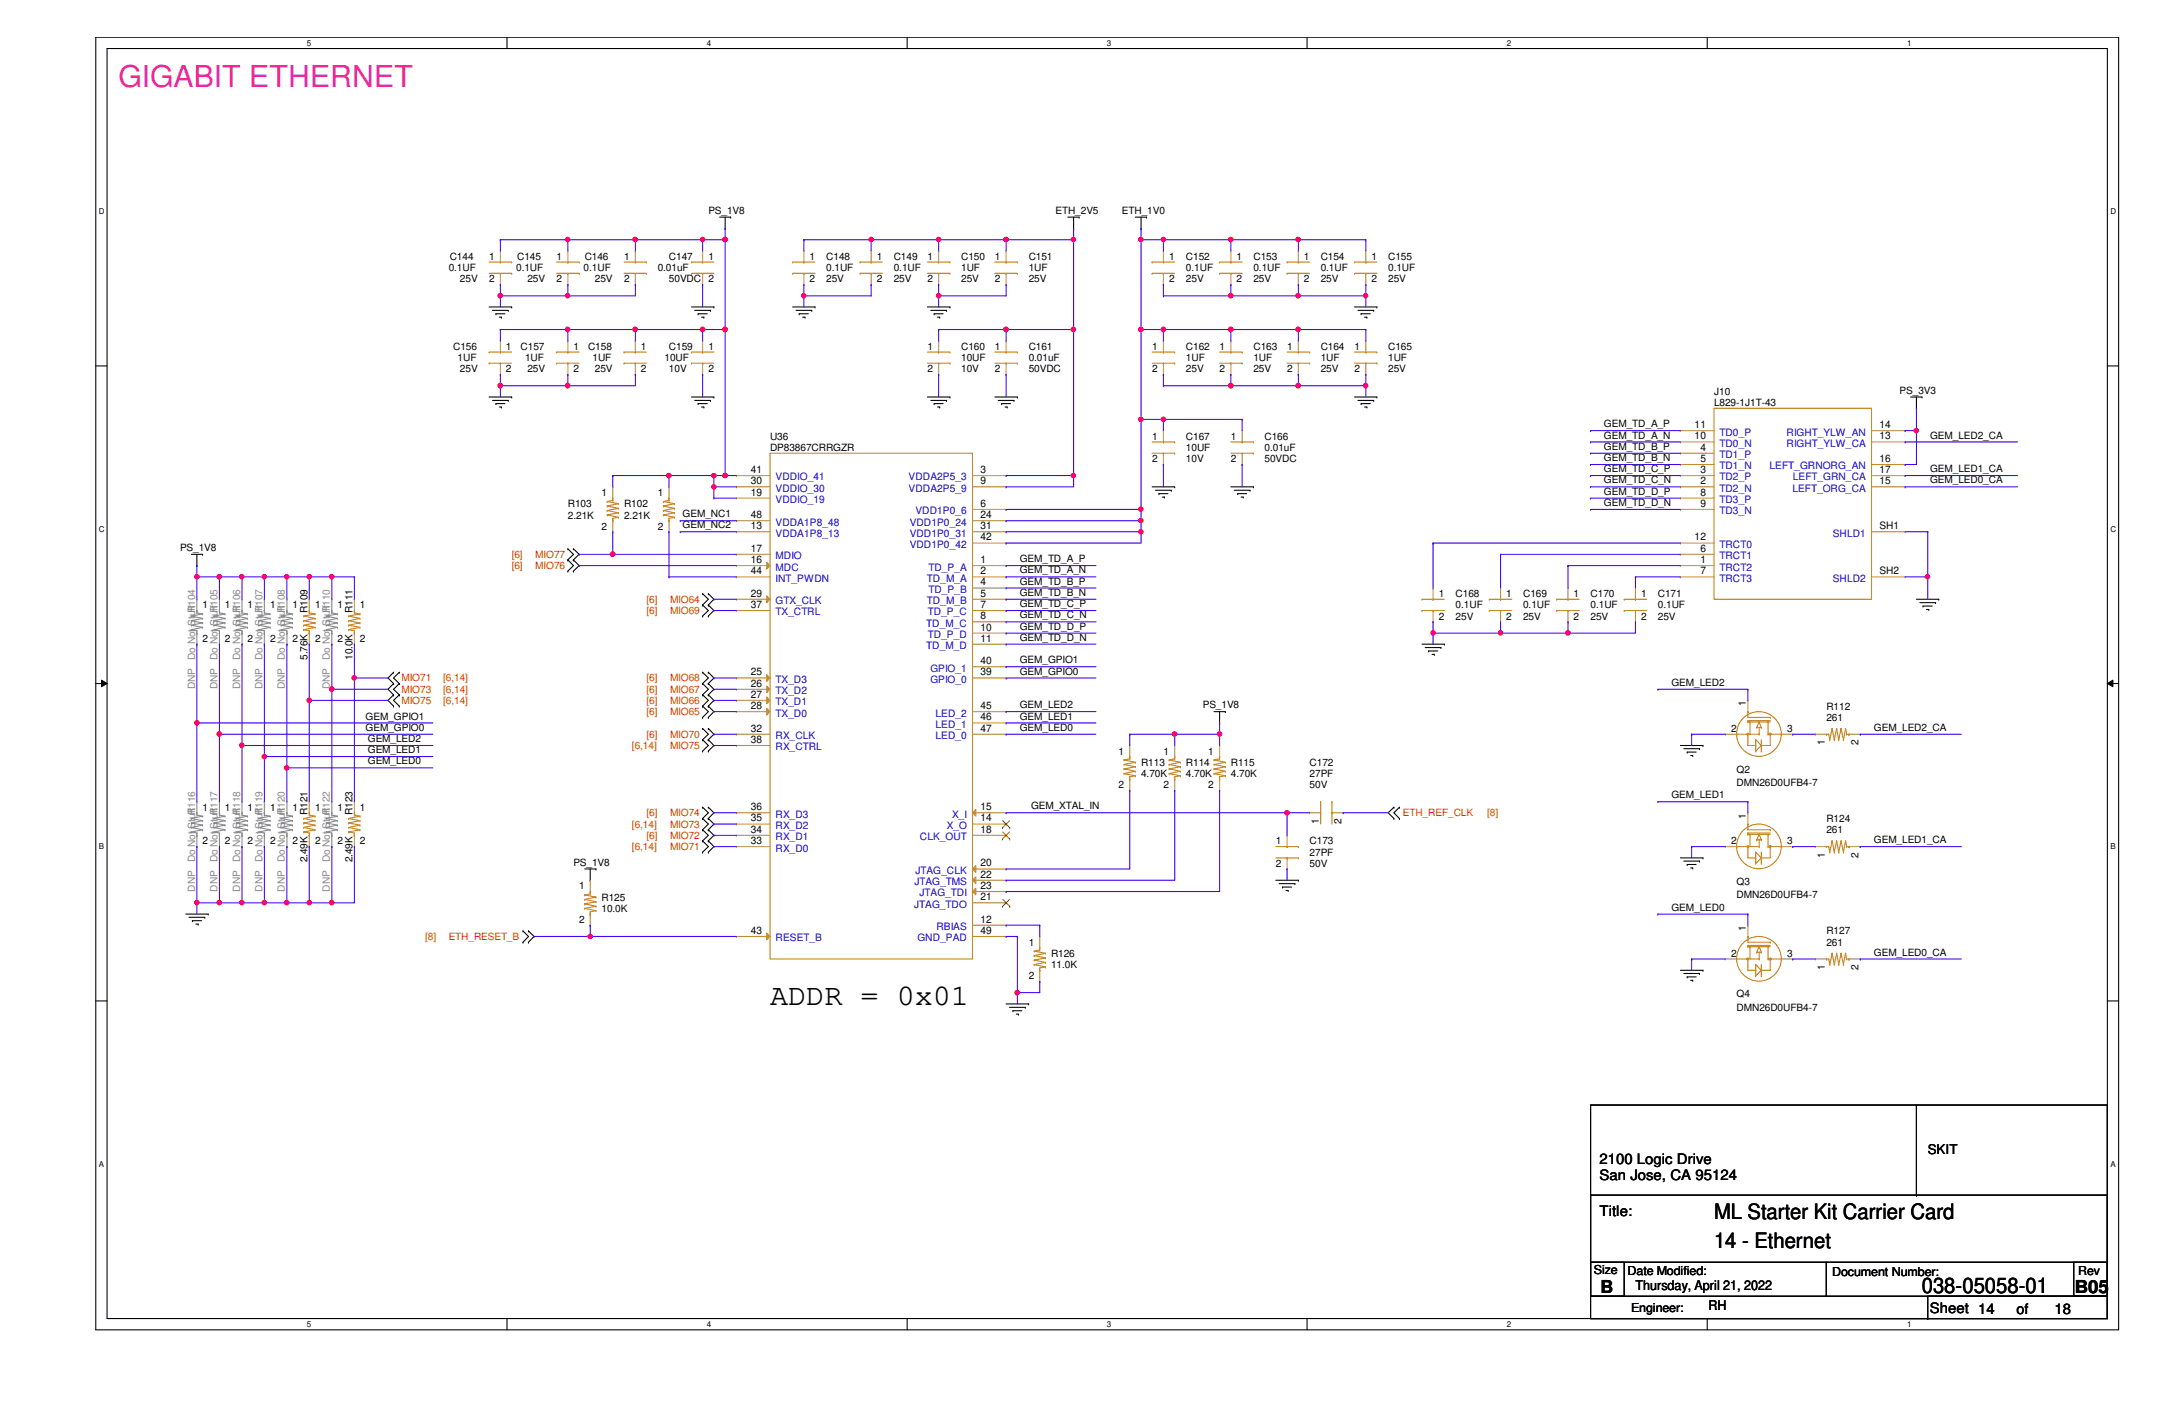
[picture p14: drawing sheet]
<svg xmlns="http://www.w3.org/2000/svg" width="432mm" height="279mm" viewBox="0 0 432 279" stroke-linecap="round" stroke-linejoin="round" font-family="sans-serif">
<defs><g id="words">
<text font-size="6" fill="#f0f" x="23.5" y="17.3">GIGABIT ETHERNET</text>
<text font-size="6" x="153.2" y="199.9">ADDR = 0x01</text>
<g font-size="4.2">
<text x="340.9" y="242.4">ML Starter Kit Carrier Card</text>
<text x="340.9" y="248.2">14 - Ethernet</text>
<text x="382.2" y="257.1">038-05058-01</text>
</g>
<g font-size="3.6">
<text x="318.3" y="257">B</text>
<text x="412.7" y="257">B05</text>
</g>
<g font-size="2.9">
<text x="318.1" y="231.5">2100 Logic Drive</text>
<text x="318.1" y="234.7">San Jose, CA 95124</text>
<text x="318.1" y="241.8">Title:</text>
<text x="383.8" y="261">Sheet 14</text>
<text x="401.1" y="261.2">of</text>
<text x="408.6" y="261.2">18</text>
</g>
<g font-size="2.7">
<text x="383.4" y="229.5">SKIT</text>
<text x="325.3" y="256.6">Thursday, April 21, 2022</text>
<text x="339.8" y="260.6">RH</text>
</g>
<g font-size="2.5">
<text x="317" y="253.3">Size</text>
<text x="323.7" y="253.5">Date Modified:</text>
<text x="364.4" y="253.7">Document Number:</text>
<text x="413.3" y="253.5">Rev</text>
<text x="324.4" y="260.9">Engineer:</text>
</g>
<g font-size="2">
<text x="140.9" y="42.5">PS_1V8</text>
<text x="209.9" y="42.5">ETH_2V5</text>
<text x="223.1" y="42.5">ETH_1V0</text>
<text x="89.2" y="53.9">0.1UF</text>
<text x="89.5" y="51.7">C144</text>
<text x="97.3" y="51.7">1</text>
<text x="102.7" y="53.9">0.1UF</text>
<text x="102.9" y="51.7">C145</text>
<text x="110.7" y="51.7">1</text>
<text x="116.1" y="53.9">0.1UF</text>
<text x="116.3" y="51.7">C146</text>
<text x="124.1" y="51.7">1</text>
<text x="130.8" y="53.9">0.01uF</text>
<text x="133.1" y="51.7">C147</text>
<text x="140.9" y="51.7">1</text>
<text x="161" y="51.7">1</text>
<text x="164.3" y="51.7">C148</text>
<text x="164.3" y="53.9">0.1UF</text>
<text x="174.4" y="51.7">1</text>
<text x="177.8" y="51.7">C149</text>
<text x="177.8" y="53.9">0.1UF</text>
<text x="184.4" y="51.7">1</text>
<text x="191.2" y="51.7">C150</text>
<text x="191.2" y="53.9">1UF</text>
<text x="197.9" y="51.7">1</text>
<text x="204.6" y="51.7">C151</text>
<text x="204.6" y="53.9">1UF</text>
<text x="232.5" y="51.7">1</text>
<text x="235.9" y="51.7">C152</text>
<text x="235.9" y="53.9">0.1UF</text>
<text x="245.9" y="51.7">1</text>
<text x="249.3" y="51.7">C153</text>
<text x="249.3" y="53.9">0.1UF</text>
<text x="259.3" y="51.7">1</text>
<text x="262.7" y="51.7">C154</text>
<text x="262.7" y="53.9">0.1UF</text>
<text x="272.8" y="51.7">1</text>
<text x="276.1" y="51.7">C155</text>
<text x="276.1" y="53.9">0.1UF</text>
<text x="91.5" y="56.2">25V</text>
<text x="97.3" y="56.2">2</text>
<text x="104.9" y="56.2">25V</text>
<text x="110.7" y="56.2">2</text>
<text x="118.3" y="56.2">25V</text>
<text x="124.1" y="56.2">2</text>
<text x="133.1" y="56.2">50VDC</text>
<text x="140.9" y="56.2">2</text>
<text x="161" y="56.2">2</text>
<text x="164.3" y="56.2">25V</text>
<text x="174.4" y="56.2">2</text>
<text x="177.8" y="56.2">25V</text>
<text x="184.4" y="56.2">2</text>
<text x="191.2" y="56.2">25V</text>
<text x="197.9" y="56.2">2</text>
<text x="204.6" y="56.2">25V</text>
<text x="232.5" y="56.2">2</text>
<text x="235.9" y="56.2">25V</text>
<text x="245.9" y="56.2">2</text>
<text x="249.3" y="56.2">25V</text>
<text x="259.3" y="56.2">2</text>
<text x="262.7" y="56.2">25V</text>
<text x="272.8" y="56.2">2</text>
<text x="276.1" y="56.2">25V</text>
<text x="90.1" y="69.6">C156</text>
<text x="91" y="71.8">1UF</text>
<text x="100.6" y="69.6">1</text>
<text x="103.5" y="69.6">C157</text>
<text x="104.4" y="71.8">1UF</text>
<text x="114" y="69.6">1</text>
<text x="117" y="69.6">C158</text>
<text x="117.9" y="71.8">1UF</text>
<text x="127.5" y="69.6">1</text>
<text x="132.2" y="71.8">10UF</text>
<text x="133.1" y="69.6">C159</text>
<text x="140.9" y="69.6">1</text>
<text x="184.4" y="69.6">1</text>
<text x="191.2" y="69.6">C160</text>
<text x="191.2" y="71.8">10UF</text>
<text x="197.9" y="69.6">1</text>
<text x="204.6" y="69.6">C161</text>
<text x="204.6" y="71.8">0.01uF</text>
<text x="229.2" y="69.6">1</text>
<text x="235.9" y="69.6">C162</text>
<text x="235.9" y="71.8">1UF</text>
<text x="242.6" y="69.6">1</text>
<text x="249.3" y="69.6">C163</text>
<text x="249.3" y="71.8">1UF</text>
<text x="256" y="69.6">1</text>
<text x="262.7" y="69.6">C164</text>
<text x="262.7" y="71.8">1UF</text>
<text x="269.4" y="69.6">1</text>
<text x="276.1" y="69.6">C165</text>
<text x="276.1" y="71.8">1UF</text>
<text x="91.5" y="74">25V</text>
<text x="100.6" y="74">2</text>
<text x="104.9" y="74">25V</text>
<text x="114" y="74">2</text>
<text x="118.3" y="74">25V</text>
<text x="127.5" y="74">2</text>
<text x="133.1" y="74">10V</text>
<text x="140.9" y="74">2</text>
<text x="184.4" y="74">2</text>
<text x="191.2" y="74">10V</text>
<text x="197.9" y="74">2</text>
<text x="204.6" y="74">50VDC</text>
<text x="229.2" y="74">2</text>
<text x="235.9" y="74">25V</text>
<text x="242.6" y="74">2</text>
<text x="249.3" y="74">25V</text>
<text x="256" y="74">2</text>
<text x="262.7" y="74">25V</text>
<text x="269.4" y="74">2</text>
<text x="276.1" y="74">25V</text>
<text x="340.9" y="78.5">J10</text>
<text x="340.9" y="80.8">L829-1J1T-43</text>
<text x="377.8" y="78.3">PS_3V3</text>
<text x="153.2" y="89.7">DP83867CRRGZR</text>
<text x="153.2" y="87.5">U36</text>
<text x="229.2" y="87.5">1</text>
<text x="235.9" y="87.5">C167</text>
<text x="235.9" y="89.7">10UF</text>
<text x="244.8" y="87.5">1</text>
<text x="251.5" y="87.5">C166</text>
<text x="251.5" y="89.7">0.01uF</text>
<text x="319" y="85">GEM_TD_A_P</text>
<text x="319" y="87.2">GEM_TD_A_N</text>
<text x="319" y="89.4">GEM_TD_B_P</text>
<text x="337.1" y="87.4">10</text>
<text x="337.1" y="85.1">11</text>
<text x="338.2" y="89.6">4</text>
<text x="373.8" y="85.1">14</text>
<text x="373.8" y="87.4">13</text>
<text x="383.9" y="87.2">GEM_LED2_CA</text>
<text x="149.3" y="94.1">41</text>
<text x="195" y="94.1">3</text>
<text x="229.2" y="91.9">2</text>
<text x="235.9" y="91.9">10V</text>
<text x="244.8" y="91.9">2</text>
<text x="251.5" y="91.9">50VDC</text>
<text x="319" y="91.7">GEM_TD_B_N</text>
<text x="319" y="93.9">GEM_TD_C_P</text>
<text x="338.2" y="91.9">5</text>
<text x="338.2" y="94.1">3</text>
<text x="373.8" y="91.9">16</text>
<text x="373.8" y="94.1">17</text>
<text x="383.9" y="93.9">GEM_LED1_CA</text>
<text x="112.9" y="100.9">R103</text>
<text x="119.6" y="98.6">1</text>
<text x="124.1" y="100.9">R102</text>
<text x="130.8" y="98.6">1</text>
<text x="149.3" y="96.3">30</text>
<text x="149.3" y="98.6">19</text>
<text x="195" y="96.3">9</text>
<text x="195" y="100.8">6</text>
<text x="319" y="96.1">GEM_TD_C_N</text>
<text x="319" y="98.4">GEM_TD_D_P</text>
<text x="319" y="100.6">GEM_TD_D_N</text>
<text x="338.2" y="96.3">2</text>
<text x="338.2" y="100.8">9</text>
<text x="338.2" y="98.6">8</text>
<text x="373.8" y="96.3">15</text>
<text x="383.9" y="96.1">GEM_LED0_CA</text>
<text x="112.9" y="103.1">2.21K</text>
<text x="119.6" y="105.4">2</text>
<text x="124.1" y="103.1">2.21K</text>
<text x="130.8" y="105.4">2</text>
<text x="135.8" y="102.9">GEM_NC1</text>
<text x="135.8" y="105.1">GEM_NC2</text>
<text x="149.3" y="103">48</text>
<text x="149.3" y="105.2">13</text>
<text x="195" y="103">24</text>
<text x="195" y="105.2">31</text>
<text x="195" y="107.5">42</text>
<text x="337.1" y="107.5">12</text>
<text x="373.8" y="105.2">SH1</text>
<text x="35.8" y="109.6">PS_1V8</text>
<text x="149.3" y="109.7">17</text>
<text x="149.3" y="112">16</text>
<text x="195" y="112">1</text>
<text x="202.8" y="111.8">GEM_TD_A_P</text>
<text x="338.2" y="109.7">6</text>
<text x="338.2" y="112">1</text>
<text x="149.3" y="114.2">44</text>
<text x="149.3" y="118.7">29</text>
<text x="195" y="114.2">2</text>
<text x="195" y="116.4">4</text>
<text x="195" y="118.7">5</text>
<text x="202.8" y="114">GEM_TD_A_N</text>
<text x="202.8" y="116.2">GEM_TD_B_P</text>
<text x="202.8" y="118.5">GEM_TD_B_N</text>
<text x="286.2" y="118.7">1</text>
<text x="289.5" y="118.7">C168</text>
<text x="299.6" y="118.7">1</text>
<text x="302.9" y="118.7">C169</text>
<text x="313" y="118.7">1</text>
<text x="316.4" y="118.7">C170</text>
<text x="326.4" y="118.7">1</text>
<text x="329.7" y="118.7">C171</text>
<text x="338.2" y="114.2">7</text>
<text x="373.8" y="114.2">SH2</text>
<text x="40.3" y="121">1</text>
<text x="44.7" y="121">1</text>
<text x="49.2" y="121">1</text>
<text x="53.7" y="121">1</text>
<text x="58.2" y="121">1</text>
<text x="61.2" y="121.9" transform="rotate(-90 61.2 121.9)">R109</text>
<text x="62.7" y="121">1</text>
<text x="67.1" y="121">1</text>
<text x="70.1" y="121.9" transform="rotate(-90 70.1 121.9)">R111</text>
<text x="71.6" y="121">1</text>
<text x="149.3" y="120.9">37</text>
<text x="195" y="120.9">7</text>
<text x="195" y="123.1">8</text>
<text x="195" y="125.4">10</text>
<text x="202.8" y="120.7">GEM_TD_C_P</text>
<text x="202.8" y="123">GEM_TD_C_N</text>
<text x="202.8" y="125.2">GEM_TD_D_P</text>
<text x="286.2" y="123.2">2</text>
<text x="289.5" y="121">0.1UF</text>
<text x="289.5" y="123.2">25V</text>
<text x="299.6" y="123.2">2</text>
<text x="302.9" y="121">0.1UF</text>
<text x="302.9" y="123.2">25V</text>
<text x="313" y="123.2">2</text>
<text x="316.4" y="121">0.1UF</text>
<text x="316.4" y="123.2">25V</text>
<text x="326.4" y="123.2">2</text>
<text x="329.7" y="121">0.1UF</text>
<text x="329.7" y="123.2">25V</text>
<text x="40.3" y="127.7">2</text>
<text x="44.7" y="127.7">2</text>
<text x="49.2" y="127.7">2</text>
<text x="53.7" y="127.7">2</text>
<text x="58.2" y="127.7">2</text>
<text x="61.2" y="131.2" transform="rotate(-90 61.2 131.2)">5.76K</text>
<text x="62.7" y="127.7">2</text>
<text x="67.1" y="127.7">2</text>
<text x="70.1" y="131.2" transform="rotate(-90 70.1 131.2)">10.0K</text>
<text x="71.6" y="127.7">2</text>
<text x="195" y="127.6">11</text>
<text x="202.8" y="127.4">GEM_TD_D_N</text>
<text x="202.8" y="131.9">GEM_GPIO1</text>
<text x="149.3" y="136.6">26</text>
<text x="149.3" y="134.3">25</text>
<text x="195" y="132.1">40</text>
<text x="195" y="134.3">39</text>
<text x="202.8" y="134.2">GEM_GPIO0</text>
<text x="332.4" y="136.4">GEM_LED2</text>
<text x="72.7" y="143.1">GEM_GPIO1</text>
<text x="149.3" y="138.8">27</text>
<text x="149.3" y="141">28</text>
<text x="195" y="141">45</text>
<text x="195" y="143.3">46</text>
<text x="202.8" y="140.8">GEM_LED2</text>
<text x="202.8" y="143.1">GEM_LED1</text>
<text x="239.2" y="140.9">PS_1V8</text>
<text x="347.3" y="140.4" transform="rotate(-90 347.3 140.4)">1</text>
<text x="363.3" y="143.3">261</text>
<text x="363.3" y="141.1">R112</text>
<text x="72.7" y="145.3">GEM_GPIO0</text>
<text x="73.2" y="147.6">GEM_LED2</text>
<text x="73.2" y="149.8">GEM_LED1</text>
<text x="149.3" y="145.5">32</text>
<text x="149.3" y="147.7">38</text>
<text x="195" y="145.5">47</text>
<text x="202.8" y="145.3">GEM_LED0</text>
<text x="344.3" y="145.6">2</text>
<text x="355.5" y="145.6">3</text>
<text x="362.9" y="148.3" transform="rotate(-90 362.9 148.3)">1</text>
<text x="369.6" y="148.3" transform="rotate(-90 369.6 148.3)">2</text>
<text x="372.7" y="145.3">GEM_LED2_CA</text>
<text x="73.2" y="152">GEM_LED0</text>
<text x="222.5" y="150.1">1</text>
<text x="226.9" y="154.5">4.70K</text>
<text x="226.9" y="152.3">R113</text>
<text x="231.4" y="150.1">1</text>
<text x="235.9" y="154.5">4.70K</text>
<text x="235.9" y="152.3">R114</text>
<text x="240.3" y="150.1">1</text>
<text x="244.8" y="154.5">4.70K</text>
<text x="244.8" y="152.3">R115</text>
<text x="260.5" y="152.3">C172</text>
<text x="260.5" y="154.5">27PF</text>
<text x="345.4" y="153.6">Q2</text>
<text x="40.3" y="161.2">1</text>
<text x="44.7" y="161.2">1</text>
<text x="49.2" y="161.2">1</text>
<text x="53.7" y="161.2">1</text>
<text x="58.2" y="161.2">1</text>
<text x="62.7" y="161.2">1</text>
<text x="67.1" y="161.2">1</text>
<text x="71.6" y="161.2">1</text>
<text x="149.3" y="161.1">36</text>
<text x="195" y="161.1">15</text>
<text x="205.1" y="161">GEM_XTAL_IN</text>
<text x="222.5" y="156.8">2</text>
<text x="231.4" y="156.8">2</text>
<text x="240.3" y="156.8">2</text>
<text x="260.5" y="156.8">50V</text>
<text x="332.4" y="158.7">GEM_LED1</text>
<text x="345.4" y="156.3">DMN26D0UFB4-7</text>
<text x="40.3" y="167.9">2</text>
<text x="44.7" y="167.9">2</text>
<text x="49.2" y="167.9">2</text>
<text x="53.7" y="167.9">2</text>
<text x="58.2" y="167.9">2</text>
<text x="61.2" y="162.1" transform="rotate(-90 61.2 162.1)">R121</text>
<text x="62.7" y="167.9">2</text>
<text x="67.1" y="167.9">2</text>
<text x="70.1" y="162.1" transform="rotate(-90 70.1 162.1)">R123</text>
<text x="71.6" y="167.9">2</text>
<text x="149.3" y="163.4">35</text>
<text x="149.3" y="165.6">34</text>
<text x="149.3" y="167.9">33</text>
<text x="195" y="163.4">14</text>
<text x="195" y="165.6">18</text>
<text x="253.7" y="167.9">1</text>
<text x="260.5" y="167.9">C173</text>
<text x="262.3" y="163.9" transform="rotate(-90 262.3 163.9)">1</text>
<text x="266.8" y="163.9" transform="rotate(-90 266.8 163.9)">2</text>
<text x="344.3" y="167.9">2</text>
<text x="347.3" y="162.8" transform="rotate(-90 347.3 162.8)">1</text>
<text x="355.5" y="167.9">3</text>
<text x="363.3" y="165.7">261</text>
<text x="363.3" y="163.4">R124</text>
<text x="372.7" y="167.7">GEM_LED1_CA</text>
<text x="61.2" y="171.5" transform="rotate(-90 61.2 171.5)">2.49K</text>
<text x="70.1" y="171.5" transform="rotate(-90 70.1 171.5)">2.49K</text>
<text x="114" y="172.2">PS_1V8</text>
<text x="195" y="172.3">20</text>
<text x="253.7" y="172.4">2</text>
<text x="260.5" y="170.2">27PF</text>
<text x="260.5" y="172.4">50V</text>
<text x="362.9" y="170.6" transform="rotate(-90 362.9 170.6)">1</text>
<text x="369.6" y="170.6" transform="rotate(-90 369.6 170.6)">2</text>
<text x="115.2" y="176.9">1</text>
<text x="119.6" y="179.1">R125</text>
<text x="195" y="174.5">22</text>
<text x="195" y="176.8">23</text>
<text x="195" y="179">21</text>
<text x="345.4" y="176">Q3</text>
<text x="345.4" y="178.6">DMN26D0UFB4-7</text>
<text x="115.2" y="183.6">2</text>
<text x="119.6" y="181.4">10.0K</text>
<text x="149.3" y="185.7">43</text>
<text x="195" y="183.5">12</text>
<text x="195" y="185.7">49</text>
<text x="332.4" y="181.1">GEM_LED0</text>
<text x="347.3" y="185.1" transform="rotate(-90 347.3 185.1)">1</text>
<text x="363.3" y="185.8">R127</text>
<text x="204.6" y="188">1</text>
<text x="209" y="190.3">R126</text>
<text x="344.3" y="190.3">2</text>
<text x="355.5" y="190.3">3</text>
<text x="363.3" y="188">261</text>
<text x="372.7" y="190">GEM_LED0_CA</text>
<text x="204.6" y="194.8">2</text>
<text x="209" y="192.5">11.0K</text>
<text x="362.9" y="193" transform="rotate(-90 362.9 193)">1</text>
<text x="369.6" y="193" transform="rotate(-90 369.6 193)">2</text>
<text x="345.4" y="198.3">Q4</text>
<text x="345.4" y="201">DMN26D0UFB4-7</text>
</g>
<g font-size="2" fill="#00c">
<text x="342" y="88.9">TD0_N</text>
<text x="342" y="86.6">TD0_P</text>
<text x="355.3" y="86.6">RIGHT_YLW_AN</text>
<text x="355.3" y="88.9">RIGHT_YLW_CA</text>
<text x="154.3" y="95.5">VDDIO_41</text>
<text x="180.7" y="95.5">VDDA2P5_3</text>
<text x="342" y="93.3">TD1_N</text>
<text x="342" y="91.1">TD1_P</text>
<text x="342" y="95.5">TD2_P</text>
<text x="352" y="93.3">LEFT_GRNORG_AN</text>
<text x="356.6" y="95.5">LEFT_GRN_CA</text>
<text x="154.3" y="97.8">VDDIO_30</text>
<text x="154.3" y="100">VDDIO_19</text>
<text x="180.7" y="97.8">VDDA2P5_9</text>
<text x="342" y="97.8">TD2_N</text>
<text x="342" y="100">TD3_P</text>
<text x="356.5" y="97.8">LEFT_ORG_CA</text>
<text x="154.3" y="104.5">VDDA1P8_48</text>
<text x="154.3" y="106.7">VDDA1P8_13</text>
<text x="180.9" y="104.5">VDD1P0_24</text>
<text x="180.9" y="106.7">VDD1P0_31</text>
<text x="182.1" y="102.3">VDD1P0_6</text>
<text x="342" y="102.3">TD3_N</text>
<text x="364.5" y="106.7">SHLD1</text>
<text x="154.3" y="111.2">MDIO</text>
<text x="154.3" y="113.5">MDC</text>
<text x="180.9" y="109">VDD1P0_42</text>
<text x="184.7" y="113.5">TD_P_A</text>
<text x="342" y="109">TRCT0</text>
<text x="342" y="111.2">TRCT1</text>
<text x="342" y="113.5">TRCT2</text>
<text x="154.3" y="115.7">INT_PWDN</text>
<text x="184.4" y="115.7">TD_M_A</text>
<text x="184.7" y="117.9">TD_P_B</text>
<text x="342" y="115.7">TRCT3</text>
<text x="364.5" y="115.7">SHLD2</text>
<text x="154.3" y="120.1">GTX_CLK</text>
<text x="154.3" y="122.4">TX_CTRL</text>
<text x="184.2" y="124.6">TD_M_C</text>
<text x="184.4" y="120.1">TD_M_B</text>
<text x="184.5" y="122.4">TD_P_C</text>
<text x="184.2" y="129.1">TD_M_D</text>
<text x="184.5" y="126.9">TD_P_D</text>
<text x="154.3" y="135.8">TX_D3</text>
<text x="185" y="133.6">GPIO_1</text>
<text x="185" y="135.8">GPIO_0</text>
<text x="154.3" y="138">TX_D2</text>
<text x="154.3" y="140.2">TX_D1</text>
<text x="154.3" y="142.5">TX_D0</text>
<text x="186.1" y="142.5">LED_2</text>
<text x="154.3" y="147">RX_CLK</text>
<text x="154.3" y="149.2">RX_CTRL</text>
<text x="186.1" y="144.7">LED_1</text>
<text x="186.1" y="147">LED_0</text>
<text x="154.3" y="162.6">RX_D3</text>
<text x="154.3" y="164.8">RX_D2</text>
<text x="154.3" y="167.1">RX_D1</text>
<text x="183" y="167.1">CLK_OUT</text>
<text x="188.3" y="164.8">X_O</text>
<text x="189.4" y="162.6">X_I</text>
<text x="154.3" y="169.3">RX_D0</text>
<text x="182.1" y="173.8">JTAG_CLK</text>
<text x="181.9" y="176">JTAG_TMS</text>
<text x="182.9" y="178.3">JTAG_TDI</text>
<text x="181.8" y="180.5">JTAG_TDO</text>
<text x="186.3" y="185">RBIAS</text>
<text x="154.3" y="187.2">RESET_B</text>
<text x="182.5" y="187.2">GND_PAD</text>
</g>
<g font-size="2" fill="#f00">
<text x="101.8" y="113.2">[6]</text>
<text x="101.8" y="111">[6]</text>
<text x="106.5" y="113.2">MIO76</text>
<text x="106.5" y="111">MIO77</text>
<text x="128.6" y="119.9">[6]</text>
<text x="133.3" y="119.9">MIO64</text>
<text x="128.6" y="122.1">[6]</text>
<text x="133.3" y="122.1">MIO69</text>
<text x="79.8" y="135.5">MIO71</text>
<text x="79.8" y="137.8">MIO73</text>
<text x="88.1" y="135.5">[6,14]</text>
<text x="88.1" y="137.8">[6,14]</text>
<text x="128.6" y="137.8">[6]</text>
<text x="128.6" y="135.5">[6]</text>
<text x="133.3" y="137.8">MIO67</text>
<text x="133.3" y="135.5">MIO68</text>
<text x="79.8" y="140">MIO75</text>
<text x="88.1" y="140">[6,14]</text>
<text x="128.6" y="142.2">[6]</text>
<text x="128.6" y="140">[6]</text>
<text x="133.3" y="142.2">MIO65</text>
<text x="133.3" y="140">MIO66</text>
<text x="125.7" y="148.9">[6,14]</text>
<text x="128.6" y="146.7">[6]</text>
<text x="133.3" y="146.7">MIO70</text>
<text x="133.3" y="148.9">MIO75</text>
<text x="125.7" y="164.6">[6,14]</text>
<text x="128.6" y="166.8">[6]</text>
<text x="128.6" y="162.3">[6]</text>
<text x="133.3" y="166.8">MIO72</text>
<text x="133.3" y="164.6">MIO73</text>
<text x="133.3" y="162.3">MIO74</text>
<text x="279" y="162.3">ETH_REF_CLK</text>
<text x="295.8" y="162.3">[8]</text>
<text x="125.7" y="169">[6,14]</text>
<text x="133.3" y="169">MIO71</text>
<text x="84.5" y="186.9">[8]</text>
<text x="89.2" y="186.9">ETH_RESET_B</text>
</g>
<g font-size="2" fill="#878787">
<text x="38.8" y="121.9" transform="rotate(-90 38.8 121.9)">R104</text>
<text x="43.3" y="121.9" transform="rotate(-90 43.3 121.9)">R105</text>
<text x="47.8" y="121.9" transform="rotate(-90 47.8 121.9)">R106</text>
<text x="52.2" y="121.9" transform="rotate(-90 52.2 121.9)">R107</text>
<text x="56.7" y="121.9" transform="rotate(-90 56.7 121.9)">R108</text>
<text x="65.6" y="121.9" transform="rotate(-90 65.6 121.9)">R110</text>
<text x="38.8" y="131.2" transform="rotate(-90 38.8 131.2)">Do Not Stuff</text>
<text x="43.3" y="131.2" transform="rotate(-90 43.3 131.2)">Do Not Stuff</text>
<text x="47.8" y="131.2" transform="rotate(-90 47.8 131.2)">Do Not Stuff</text>
<text x="52.2" y="131.2" transform="rotate(-90 52.2 131.2)">Do Not Stuff</text>
<text x="56.7" y="131.2" transform="rotate(-90 56.7 131.2)">Do Not Stuff</text>
<text x="65.6" y="131.2" transform="rotate(-90 65.6 131.2)">Do Not Stuff</text>
<text x="38.8" y="137.1" transform="rotate(-90 38.8 137.1)">DNP</text>
<text x="43.3" y="137.1" transform="rotate(-90 43.3 137.1)">DNP</text>
<text x="47.8" y="137.1" transform="rotate(-90 47.8 137.1)">DNP</text>
<text x="52.2" y="137.1" transform="rotate(-90 52.2 137.1)">DNP</text>
<text x="56.7" y="137.1" transform="rotate(-90 56.7 137.1)">DNP</text>
<text x="65.6" y="137.1" transform="rotate(-90 65.6 137.1)">DNP</text>
<text x="38.8" y="162.1" transform="rotate(-90 38.8 162.1)">R116</text>
<text x="43.3" y="162.1" transform="rotate(-90 43.3 162.1)">R117</text>
<text x="47.8" y="162.1" transform="rotate(-90 47.8 162.1)">R118</text>
<text x="52.2" y="162.1" transform="rotate(-90 52.2 162.1)">R119</text>
<text x="56.7" y="162.1" transform="rotate(-90 56.7 162.1)">R120</text>
<text x="65.6" y="162.1" transform="rotate(-90 65.6 162.1)">R122</text>
<text x="38.8" y="171.5" transform="rotate(-90 38.8 171.5)">Do Not Stuff</text>
<text x="43.3" y="171.5" transform="rotate(-90 43.3 171.5)">Do Not Stuff</text>
<text x="47.8" y="171.5" transform="rotate(-90 47.8 171.5)">Do Not Stuff</text>
<text x="52.2" y="171.5" transform="rotate(-90 52.2 171.5)">Do Not Stuff</text>
<text x="56.7" y="171.5" transform="rotate(-90 56.7 171.5)">Do Not Stuff</text>
<text x="65.6" y="171.5" transform="rotate(-90 65.6 171.5)">Do Not Stuff</text>
<text x="38.8" y="177.3" transform="rotate(-90 38.8 177.3)">DNP</text>
<text x="43.3" y="177.3" transform="rotate(-90 43.3 177.3)">DNP</text>
<text x="47.8" y="177.3" transform="rotate(-90 47.8 177.3)">DNP</text>
<text x="52.2" y="177.3" transform="rotate(-90 52.2 177.3)">DNP</text>
<text x="56.7" y="177.3" transform="rotate(-90 56.7 177.3)">DNP</text>
<text x="65.6" y="177.3" transform="rotate(-90 65.6 177.3)">DNP</text>
</g>
<g font-size="1.6">
<text x="61" y="9.1">5</text>
<text x="140.6" y="9.1">4</text>
<text x="220.2" y="9.1">3</text>
<text x="299.7" y="9.1">2</text>
<text x="379.3" y="9.1">1</text>
<text x="19.6" y="42.6">D</text>
<text x="419.7" y="42.6">D</text>
<text x="19.6" y="105.7">C</text>
<text x="419.7" y="105.7">C</text>
<text x="19.6" y="168.9">B</text>
<text x="419.7" y="168.9">B</text>
<text x="19.6" y="232">A</text>
<text x="419.7" y="232">A</text>
<text x="61" y="263.9">5</text>
<text x="140.6" y="263.9">4</text>
<text x="220.2" y="263.9">3</text>
<text x="299.7" y="263.9">2</text>
<text x="379.3" y="263.9">1</text>
</g>
</g></defs>
<path d="M19.1 7.4h402.3v257.1h-402.3zM21.3 9.7h397.8v252.5h-397.8z" fill="none" stroke="#000" stroke-width=".21"/>
<g fill="#fff">
<path d="M61 7.7h.9v1.7h-.9z"/>
<path d="M61 262.5h.9v1.7h-.9z"/>
</g>
<path d="M100.8 7.4v2.3M100.8 262.2v2.3" fill="none" stroke="#000" stroke-width=".21"/>
<g fill="#fff">
<path d="M140.6 7.7h.9v1.7h-.9z"/>
<path d="M140.6 262.5h.9v1.7h-.9z"/>
</g>
<path d="M180.4 7.4v2.3M180.4 262.2v2.3" fill="none" stroke="#000" stroke-width=".21"/>
<g fill="#fff">
<path d="M220.2 7.7h.9v1.7h-.9z"/>
<path d="M220.2 262.5h.9v1.7h-.9z"/>
</g>
<path d="M260 7.4v2.3M260 262.2v2.3" fill="none" stroke="#000" stroke-width=".21"/>
<g fill="#fff">
<path d="M299.7 7.7h.9v1.7h-.9z"/>
<path d="M299.7 262.5h.9v1.7h-.9z"/>
</g>
<path d="M339.6 7.4v2.3M339.6 262.2v2.3" fill="none" stroke="#000" stroke-width=".21"/>
<g fill="#fff">
<path d="M379.3 7.7h.9v1.7h-.9z"/>
<path d="M379.3 262.5h.9v1.7h-.9z"/>
<path d="M19.6 41.2h1.2v1.8h-1.2z"/>
<path d="M419.7 41.2h1.2v1.8h-1.2z"/>
<path d="M19.6 104.3h1.2v1.8h-1.2z"/>
<path d="M419.7 104.3h1.2v1.8h-1.2z"/>
</g>
<path d="M19.1 72.8h2.2M419.1 72.8h2.3" fill="none" stroke="#000" stroke-width=".21"/>
<g fill="#fff">
<path d="M19.6 167.5h1.1v1.7h-1.1z"/>
<path d="M419.7 167.5h1.1v1.7h-1.1z"/>
</g>
<path d="M19.1 135.9h2.2M419.1 135.9h2.3" fill="none" stroke="#000" stroke-width=".21"/>
<path d="M20.2 135.3l1.1 .6-1.1 .7zM419.1 135.9l1.1-.6v1.3z" fill="#000"/>
<path d="M20.2 135.3l1.1 .6-1.1 .7zM419.1 135.9l1.1-.6v1.3z" fill="none" stroke="#000" stroke-width=".2"/>
<g fill="#fff">
<path d="M19.6 230.6h1.1v1.8h-1.1z"/>
<path d="M419.7 230.6h1.1v1.8h-1.1z"/>
</g>
<g fill="none" stroke="#000" stroke-width=".21">
<path d="M143.1 43.2h2.2M144.2 45.4h.1M144.2 43.2v2.2M145.3 43.2h.1M212.4 43.2h2.2M213.5 45.4h.1M213.5 43.2v2.2M214.6 43.2h.1M225.8 43.2h2.2M226.9 45.4h.1M226.9 43.2v2.2M228 43.2h.1"/>
<path d="M97.3 79h4.5M97.3 61h4.5M98 79.6h3.1M98 61.7h3.1M98.6 62.4h.1M98.6 62.4h1.8M99.3 63.1h.4M99.7 63.1h.1M101.1 79.6h.1M101.1 61.7h.1M101.8 79h.1M101.8 61h.1"/>
<path d="M137.5 79h4.5M137.5 61h4.5M138.2 79.6h3.1M138.2 61.7h3.1M138.9 62.4h.1M138.9 62.4h1.8M139.5 63.1h.5M140 63.1h.1M141.3 61.7h.1M141.3 79.6h.1M142 61h.1M142 79h.1"/>
<path d="M157.6 61h4.5M158.3 61.7h3.2M159 62.4h.1M159 62.4h1.8M159.6 63.1h.5M160.1 63.1h.1M161.5 61.7h.1M162.1 61h.1M184.4 79h4.5M184.4 61h4.5M185.1 79.6h3.2M185.1 61.7h3.2"/>
<path d="M185.8 62.4h.1M185.8 62.4h1.8M186.5 63.1h.4M186.9 63.1h.1M188.3 61.7h.1M188.3 79.6h.1M188.9 61h.1M188.9 79h.1M197.9 79h4.5M198.5 79.6h3.2M201.7 79.6h.1M202.4 79h.1"/>
<path d="M269.4 79h4.5M269.4 61h4.5M270.1 79.6h3.1M270.1 61.7h3.1M270.7 62.4h.1M270.7 62.4h1.8M271.4 63.1h.5M271.9 63.1h.1M273.2 79.6h.1M273.2 61.7h.1M273.9 79h.1M273.9 61h.1"/>
<path d="M380 79h2.3M381.2 79v2.2M382.3 79h.1M98.6 80.3h.1M98.6 80.3h1.8M99.3 80.9h.4M99.7 80.9h.1M138.9 80.3h.1M138.9 80.3h1.8M139.5 80.9h.5M140 80.9h.1M185.8 80.3h.1"/>
<path d="M185.8 80.3h1.8M186.5 80.9h.4M186.9 80.9h.1M199.2 80.3h.1M199.2 80.3h1.8M199.9 80.9h.4M200.3 80.9h.1M229.2 96.8h4.4M229.8 97.5h3.2M230.5 98.2h.1M230.5 98.2h1.8M231.2 98.8h.4"/>
<path d="M231.6 98.8h.1M233 97.5h.1M233.6 96.8h.1M244.8 96.8h4.5M245.5 97.5h3.1M246.2 98.2h.1M246.2 98.2h1.7M246.8 98.8h.5M247.3 98.8h.1M248.6 97.5h.1M249.3 96.8h.1M270.7 80.3h.1"/>
<path d="M270.7 80.3h1.8M271.4 80.9h.5M271.9 80.9h.1M381.2 81.2h.1M38.1 110.2h2.2M39.2 112.5h.1M39.2 110.2v2.3M40.3 110.2h.1M112.9 113.6h.1M112.9 111.3h.1M112.9 109.1h.1M112.9 111.3l1.1 1.2-1.1 1.1"/>
<path d="M112.9 109.1l1.1 1.1-1.1 1.1M114 111.3h.1M114 113.6h.1M114 109.1h.1M114 111.3l1.2 1.2-1.2 1.1M114 109.1l1.2 1.1-1.2 1.1M139.7 118.1h.1M139.7 118.1l1.2 1.1-1.2 1.1M140.9 118.1h.1M140.9 118.1l1.1 1.1-1.1 1.1M381.2 119.2h4.4M381.8 119.8h3.2"/>
<path d="M385 119.8h.1M385.6 119.2h.1M78.3 133.7h.1M78.3 135.9h.1M78.3 138.2h.1M78.3 133.7l-1.1 1.1 1.1 1.1M78.3 135.9l-1.1 1.2 1.1 1.1M78.3 138.2l-1.1 1.1 1.1 1.1M79.4 135.9h.1M79.4 133.7h.1M79.4 138.2h.1M79.4 133.7l-1.1 1.1 1.1 1.1"/>
<path d="M79.4 135.9l-1.1 1.2 1.1 1.1M79.4 138.2l-1.1 1.1 1.1 1.1M139.7 120.3h.1M139.7 138.2h.1M139.7 135.9h.1M139.7 133.7h.1M139.7 122.5h.1M139.7 138.2l1.2 1.1-1.2 1.1M139.7 135.9l1.2 1.2-1.2 1.1M139.7 133.7l1.2 1.1-1.2 1.1M139.7 120.3l1.2 1.1-1.2 1.1M140.9 120.3h.1"/>
<path d="M140.9 138.2h.1M140.9 135.9h.1M140.9 133.7h.1M140.9 122.5h.1M140.9 138.2l1.1 1.1-1.1 1.1M140.9 135.9l1.1 1.2-1.1 1.1M140.9 133.7l1.1 1.1-1.1 1.1M140.9 120.3l1.1 1.1-1.1 1.1M282.8 128.1h4.5M283.5 128.8h3.1M284.1 129.5h.1M284.1 129.5h1.9"/>
<path d="M284.8 130.1h.5M285.3 130.1h.1M286.6 128.8h.1M287.3 128.1h.1M382.5 120.5h.1M382.5 120.5h1.8M383.2 121.2h.4M383.6 121.2h.1M78.3 140.4h.1M79.4 140.4h.1M139.7 142.7h.1M139.7 140.4h.1"/>
<path d="M139.7 147.1h.1M139.7 144.9h.1M139.7 149.4h.1M139.7 140.4l1.2 1.1-1.2 1.2M139.7 144.9l1.2 1.1-1.2 1.1M139.7 147.1l1.2 1.2-1.2 1.1M140.9 140.4h.1M140.9 142.7h.1M140.9 144.9h.1M140.9 147.1h.1M140.9 149.4h.1M140.9 140.4l1.1 1.1-1.1 1.2"/>
<path d="M140.9 144.9l1.1 1.1-1.1 1.1M140.9 147.1l1.1 1.2-1.1 1.1M241.5 141.5h2.2M242.6 143.8h.1M242.6 141.5v2.3M243.7 141.5h.1M334.2 148.3h4.5M334.9 148.9h3.1M335.6 149.6h.1M335.6 149.6h1.8M336.3 150.2h.4M336.7 150.2h.1"/>
<path d="M338 148.9h.1M338.7 148.3h.1M116.3 172.8h2.2M117.4 175h.1M117.4 172.8v2.2M118.5 172.8h.1M139.7 169.5h.1M139.7 167.2h.1M139.7 165h.1M139.7 162.8h.1M139.7 160.5h.1M139.7 167.2l1.2 1.2-1.2 1.1"/>
<path d="M139.7 165l1.2 1.1-1.2 1.1M139.7 162.8l1.2 1.1-1.2 1.1M139.7 160.5l1.2 1.1-1.2 1.2M140.9 167.2h.1M140.9 169.5h.1M140.9 165h.1M140.9 162.8h.1M140.9 160.5h.1M140.9 167.2l1.1 1.2-1.1 1.1M140.9 165l1.1 1.1-1.1 1.1M140.9 162.8l1.1 1.1-1.1 1.1M140.9 160.5l1.1 1.1-1.1 1.2"/>
<path d="M253.7 175h4.5M254.4 175.7h3.2M255.1 176.4h.1M255.1 176.4h1.8M255.8 177.1h.4M256.2 177.1h.1M257.6 175.7h.1M258.2 175h.1M277.2 160.5h.1M277.2 162.8h.1M277.2 160.5l-1.1 1.1 1.1 1.2M278.3 162.8h.1"/>
<path d="M278.3 160.5h.1M278.3 160.5l-1.1 1.1 1.1 1.2M334.2 170.6h4.5M334.9 171.2h3.1M335.6 171.9h.1M335.6 171.9h1.8M336.3 172.6h.4M336.7 172.6h.1M338 171.2h.1M338.7 170.6h.1M19.1 199.1h2.2M37 181.8h4.4"/>
<path d="M37.6 182.4h3.1M38.3 183.1h.1M38.3 183.1h1.8M38.9 183.8h.5M39.4 183.8h.1M40.7 182.4h.1M41.4 181.8h.1M104 187.4h.1M104 185.1h.1M104 185.1l1.1 1.1-1.1 1.2M105.1 185.1h.1M105.1 187.4h.1"/>
<path d="M105.1 185.1l1.1 1.1-1.1 1.2M200.1 199.6h4.5M204.6 199.6h.1M334.2 193h4.5M334.9 193.6h3.1M335.6 194.3h.1M335.6 194.3h1.8M336.3 194.9h.4M336.7 194.9h.1M338 193.6h.1M338.7 193h.1M419.1 199.1h2.3"/>
<path d="M200.8 200.3h3.1M201.5 201h.1M201.5 201h1.7M202.1 201.7h.5M202.6 201.7h.1M203.9 200.3h.1M316.4 219.8h102.7v42.4h-102.7zM381.2 219.8v17.9M316.4 237.7h102.7v13.3h-102.7zM381.2 237.7h.1M316.4 251h46.9v6.8h-46.9zM316.4 251h6.6v6.8h-6.6z"/>
<path d="M363.3 251h55.8v6.8h-55.8zM383.4 257.8h35.7v4.4h-35.7zM412.5 251h6.6v6.8h-6.6zM316.4 262.2h67M383.4 262.2h.1"/>
</g>
<g fill="none" stroke="#cc8006" stroke-width=".21">
<path d="M110.7 54.4h4.5M110.7 52.1h4.5M112.9 54.4h.1M112.9 52.1h.1M115.2 54.4h.1M115.2 52.1h.1M157.6 54.4h.1M157.6 52.1h.1M157.6 54.4h4.5M157.6 52.1h4.5M159.9 54.4h.1M159.9 52.1h.1"/>
<path d="M171.1 54.4h.1M171.1 52.1h.1M171.1 54.4h4.4M171.1 52.1h4.4M173.3 54.4h.1M173.3 52.1h.1M184.4 54.4h4.5M184.4 52.1h4.5M186.7 54.4h.1M186.7 52.1h.1M188.9 54.4h.1M188.9 52.1h.1"/>
<path d="M229.2 54.4h.1M229.2 52.1h.1M229.2 54.4h4.4M229.2 52.1h4.4M231.4 54.4h.1M231.4 52.1h.1M242.6 54.4h.1M242.6 52.1h.1M242.6 54.4h4.5M242.6 52.1h4.5M244.8 54.4h.1M244.8 52.1h.1"/>
<path d="M110.7 72.2h.1M110.7 70h.1M110.7 72.2h4.5M110.7 70h4.5M112.9 72.2h.1M112.9 70h.1M137.5 72.2h.1M137.5 70h.1M137.5 72.2h4.5M137.5 70h4.5M139.7 72.2h.1M139.7 70h.1"/>
<path d="M242.6 72.2h4.5M242.6 70h4.5M244.8 72.2h.1M244.8 70h.1M247.1 72.2h.1M247.1 70h.1M269.4 72.2h4.5M269.4 70h4.5M271.7 72.2h.1M271.7 70h.1M273.9 72.2h.1M273.9 70h.1"/>
<path d="M153.2 90.1h40.2v100.6h-40.2zM229.2 90.1h4.4M229.2 87.9h4.4M231.4 90.1h.1M231.4 87.9h.1M233.6 90.1h.1M233.6 87.9h.1M323 119.2h.1M323 119.2h4.5M325.3 119.2h.1M323 121.4h.1M323 121.4h4.5"/>
<path d="M325.3 121.4h.1M363.3 146h.1M363.3 146h.4M363.7 146h.1M363.7 146l.2 1.1M363.9 147.1h.1M364.4 144.9h.1M364.4 144.9l-.5 2.2M364.4 144.9l.4 2.2M364.8 147.1h.1M365.3 144.9h.1M365.3 144.9l.4 2.2"/>
<path d="M365.3 144.9l-.5 2.2M365.7 147.1h.1M366.2 144.9h.1M366.2 144.9l.4 2.2M366.2 144.9l-.5 2.2M366.6 147.1h.1M367.1 144.9h.1M367.1 144.9l.2 1.1M367.1 144.9l-.5 2.2M367.3 146h.1M367.3 146h.4M367.7 146h.1"/>
<path d="M116.3 179.7h.1M116.3 178.9h.1M116.3 178h.1M116.3 178l2.2 .4M116.3 179.7l2.2 .5M116.3 178.9l2.2 .4M117.4 177.3h.1M117.4 177.8h.1M117.4 177.3v.5M117.4 177.8l-1.1 .2M118.5 178.4h.1M118.5 179.3h.1"/>
<path d="M118.5 179.3l-2.2 .4M118.5 178.4l-2.2 .5M345.4 168.4h.1M345.4 168.4h4.5M347.5 168.2h.3v.3h-.3zM347.6 163.9h.1M347.6 168.4h.1M347.6 165.9h.1M347.6 165.6h.1M347.6 163.9v1.1h4.5M347.6 168.4v2.2h1.6M347.6 165.9h4.5"/>
<path d="M347.6 165.6h4.5M348.1 165.9h.1M348.1 165.9v2.5M349.2 170.6h.1M349.2 171.7h.1M349.2 169.5h.1M349.2 169.5v2.2M349.2 169.5l1.1 1.1M349.4 167h.1M349.4 167h.9M349.9 168.4h.1M349.9 165.9h.1"/>
<path d="M349.9 167v1.4M349.9 165.9l-.5 1.1M349.9 165.9l.4 1.1M350.3 170.6h.1M350.3 171.7h.1M350.3 167h.1M350.3 169.5v2.2M350.3 170.6l-1.1 1.1M351.7 168.4h.1M351.7 165.9h.1M351.7 165.9v2.5M351.7 168.4h2.6"/>
<path d="M351.9 168.2h.3v.3h-.3zM352.1 168.4h.1M352.1 165h.1M352.1 168.4v2.2h-1.8M354.3 168.4h.1M116.3 180.6h.1M116.3 180.6l2.2 .5M117.4 181.8h.1M117.4 181.3h.1M117.4 181.3v.5M118.5 181.1h.1M118.5 180.2h.1"/>
<path d="M118.5 181.1l-1.1 .2M118.5 180.2l-2.2 .4M345.4 190.7h.1M345.4 190.7h4.5M347.5 190.6h.3v.2h-.3zM347.6 186.2h.1M347.6 190.7h.1M347.6 188.3h.1M347.6 188h.1M347.6 186.2v1.2h4.5M347.6 190.7v2.3h1.6M347.6 188.3h4.5"/>
<path d="M347.6 188h4.5M348.1 188.3h.1M348.1 188.3v2.4M349.2 193h.1M349.2 194.1h.1M349.2 191.8h.1M349.2 191.8v2.3M349.2 191.8l1.1 1.2M349.4 189.4h.1M349.4 189.4h.9M349.9 190.7h.1M349.9 188.3h.1"/>
<path d="M349.9 189.4v1.3M349.9 188.3l-.5 1.1M349.9 188.3l.4 1.1M350.3 193h.1M350.3 194.1h.1M350.3 189.4h.1M350.3 191.8v2.3M350.3 193l-1.1 1.1M351.7 190.7h.1M351.7 188.3h.1M351.7 190.7h2.6M351.7 188.3v2.4"/>
<path d="M351.9 190.6h.3v.2h-.3zM352.1 190.7h.1M352.1 187.4h.1M352.1 190.7v2.3h-1.8M354.3 190.7h.1"/>
<circle cx="349.8" cy="168.3" r="4.4"/>
<circle cx="349.8" cy="190.7" r="4.4"/>
</g>
<g fill="none" stroke="#a84" stroke-width=".21">
<path d="M112.9 49.9h.1M112.9 56.6h.1M112.9 49.9v2.2M112.9 54.4v2.2M159.9 49.9h.1M159.9 56.6h.1M159.9 49.9v2.2M159.9 54.4v2.2M173.3 49.9h.1M173.3 56.6h.1M173.3 49.9v2.2M173.3 54.4v2.2"/>
<path d="M186.7 49.9h.1M186.7 56.6h.1M186.7 49.9v2.2M186.7 54.4v2.2M231.4 49.9h.1M231.4 56.6h.1M231.4 49.9v2.2M231.4 54.4v2.2M244.8 49.9h.1M244.8 56.6h.1M244.8 49.9v2.2M244.8 54.4v2.2"/>
<path d="M112.9 67.8h.1M112.9 74.5h.1M112.9 67.8v2.2M112.9 72.2v2.3M139.7 67.8h.1M139.7 74.5h.1M139.7 67.8v2.2M139.7 72.2v2.3M244.8 67.8h.1M244.8 74.5h.1M244.8 67.8v2.2M244.8 72.2v2.3"/>
<path d="M271.7 67.8h.1M271.7 74.5h.1M271.7 67.8v2.2M271.7 72.2v2.3M146.5 94.6h.1M146.5 96.8h.1M146.5 99.1h.1M146.5 94.6h6.7M146.5 96.8h6.7M146.5 99.1h6.7M231.4 85.6h.1M231.4 92.4h.1"/>
<path d="M231.4 85.6v2.3M231.4 90.1v2.3M146.5 103.5h.1M146.5 105.7h.1M146.5 110.2h.1M146.5 103.5h6.7M146.5 105.7h6.7M146.5 110.2h6.7M325.3 116.9h.1M325.3 116.9v2.3M325.3 123.7h.1M325.3 121.4v2.3"/>
<path d="M361.1 146h.1M361.1 146h2.2M367.7 146h2.3M370 146h.1M117.4 175h.1M117.4 175v2.3M343.2 168.4h.1M343.2 168.4h2.2M347.6 161.6h.1M347.6 161.6v2.3M354.3 168.4h2.3M356.6 168.4h.1"/>
<path d="M117.4 184h.1M117.4 181.8v2.2M343.2 190.7h.1M343.2 190.7h2.2M347.6 184h.1M347.6 184v2.2M354.3 190.7h2.3M356.6 190.7h.1"/>
</g>
<g fill="none" stroke="#878787" stroke-width=".21">
<path d="M48.1 119.2h.1M48.1 119.2v2.7M52.6 119.2h.1M52.6 119.2v2.7M47 122.5h.1M47 125.2h.1M47 124.3h.1M47 123.4h.1M47 125.2l1.1 .2M47 124.3l2.2 .5M47 123.4l2.2 .5M47 122.5l2.2 .5"/>
<path d="M48.1 121.4h.1M48.1 125.9h.1M48.1 125.4h.1M48.1 121.9h.1M48.1 128.1h.1M48.1 125.4v2.7M48.1 121.9l1.1 .2M49.2 124.8h.1M49.2 123.9h.1M49.2 123h.1M49.2 122.1h.1M49.2 122.1l-2.2 .4"/>
<path d="M49.2 124.8l-2.2 .4M49.2 123.9l-2.2 .4M49.2 123l-2.2 .4M51.5 122.5h.1M51.5 125.2h.1M51.5 124.3h.1M51.5 123.4h.1M51.5 125.2l1.1 .2M51.5 124.3l2.2 .5M51.5 123.4l2.2 .5M51.5 122.5l2.2 .5M52.6 121.4h.1"/>
<path d="M52.6 125.9h.1M52.6 125.4h.1M52.6 121.9h.1M52.6 128.1h.1M52.6 125.4v2.7M52.6 121.9l1.1 .2M53.7 124.8h.1M53.7 123.9h.1M53.7 123h.1M53.7 122.1h.1M53.7 122.1l-2.2 .4M53.7 124.8l-2.2 .4"/>
<path d="M53.7 123.9l-2.2 .4M53.7 123l-2.2 .4M48.1 159.4h.1M48.1 159.4v2.7M47 162.8h.1M47 165.4h.1M47 164.5h.1M47 163.7h.1M47 165.4l1.1 .2M47 164.5l2.2 .5M47 163.7l2.2 .4M47 162.8l2.2 .4"/>
<path d="M48.1 161.6h.1M48.1 166.1h.1M48.1 165.6h.1M48.1 162.1h.1M48.1 168.4h.1M48.1 165.6v2.8M48.1 162.1l1.1 .2M49.2 165h.1M49.2 164.1h.1M49.2 163.2h.1M49.2 162.3h.1M49.2 162.3l-2.2 .5"/>
<path d="M49.2 165l-2.2 .4M49.2 164.1l-2.2 .4M49.2 163.2l-2.2 .5"/>
</g>
<path d="M152.5 111.8l.7 .7-.7 .7z" fill="#a84"/>
<path d="M146.5 112.5h.1M146.5 114.7h.1M146.5 112.5h6.7M146.5 114.7h6.7M152.5 111.8l.7 .7-.7 .7z" fill="none" stroke="#a84" stroke-width=".21"/>
<path d="M152.5 118.5l.7 .7-.7 .6z" fill="#a84"/>
<path d="M146.5 119.2h.1M146.5 119.2h6.7M152.5 118.5l.7 .7-.7 .6zM146.5 121.4h.1M146.5 121.4h6.7" fill="none" stroke="#a84" stroke-width=".21"/>
<path d="M152.5 136.4l.7 .7-.7 .7z" fill="#a84"/>
<path d="M146.5 137.1h.1M146.5 137.1h6.7M152.5 136.4l.7 .7-.7 .7z" fill="none" stroke="#a84" stroke-width=".21"/>
<path d="M152.5 138.6l.7 .7-.7 .7z" fill="#a84"/>
<path d="M146.5 139.3h.1M146.5 139.3h6.7M152.5 138.6l.7 .7-.7 .7z" fill="none" stroke="#a84" stroke-width=".21"/>
<path d="M152.5 140.8l.7 .7-.7 .7z" fill="#a84"/>
<g fill="none" stroke="#a84" stroke-width=".21">
<path d="M146.5 141.5h.1M146.5 146h.1M146.5 148.3h.1M146.5 141.5h6.7M146.5 146h6.7M146.5 148.3h6.7M152.5 140.8l.7 .7-.7 .7zM146.5 161.6h.1M146.5 163.9h.1M146.5 166.1h.1M146.5 168.4h.1M146.5 161.6h6.7"/>
<path d="M146.5 163.9h6.7M146.5 166.1h6.7M146.5 168.4h6.7"/>
</g>
<path d="M152.5 185.5l.7 .7-.7 .7z" fill="#a84"/>
<g fill="none" stroke="#a84" stroke-width=".21">
<path d="M193.4 94.6h6.7M193.4 96.8h6.7M200.1 94.6h.1M200.1 96.8h.1M193.4 101.3h6.7M193.4 103.5h6.7M193.4 105.7h6.7M193.4 108h6.7M193.4 112.5h6.7M193.4 114.7h6.7M193.4 116.9h6.7M193.4 119.2h6.7"/>
<path d="M200.1 101.3h.1M200.1 103.5h.1M200.1 105.7h.1M200.1 108h.1M200.1 112.5h.1M200.1 114.7h.1M200.1 116.9h.1M200.1 119.2h.1M193.4 121.4h6.7M193.4 123.7h6.7M193.4 125.9h6.7M193.4 128.1h6.7"/>
<path d="M193.4 132.6h6.7M193.4 134.8h6.7M200.1 121.4h.1M200.1 123.7h.1M200.1 125.9h.1M200.1 128.1h.1M200.1 132.6h.1M200.1 134.8h.1M193.4 141.5h6.7M193.4 143.8h6.7M193.4 146h6.7M200.1 141.5h.1"/>
<path d="M200.1 143.8h.1M200.1 146h.1M146.5 186.2h.1M146.5 186.2h6.7M152.5 185.5l.7 .7-.7 .7z"/>
</g>
<path d="M193.4 161.6l.7-.6v1.3z" fill="#a84"/>
<path d="M193.4 161.6l.7-.6v1.3zM193.4 161.6h6.7M193.4 163.9h6.7M193.4 166.1h6.7M200.1 161.6h.1M200.1 163.9h.1M200.1 166.1h.1" fill="none" stroke="#a84" stroke-width=".21"/>
<path d="M199.4 164.6h.1M199.4 166.8h.1M199.4 163.2l1.4 1.4M199.4 165.4l1.4 1.4M200.8 163.2l-1.4 1.4M200.8 165.4l-1.4 1.4M200.8 164.6h.1M200.8 166.8h.1" fill="none" stroke="#804000" stroke-width=".2"/>
<path d="M193.4 172.8l.7-.7v1.4z" fill="#a84"/>
<path d="M193.4 172.8l.7-.7v1.4zM193.4 172.8h6.7M200.1 172.8h.1" fill="none" stroke="#a84" stroke-width=".21"/>
<path d="M193.4 175l.7-.6v1.3z" fill="#a84"/>
<path d="M193.4 175l.7-.6v1.3zM193.4 175h6.7M200.1 175h.1" fill="none" stroke="#a84" stroke-width=".21"/>
<path d="M193.4 177.3l.7-.7v1.4z" fill="#a84"/>
<path d="M193.4 177.3l.7-.7v1.4zM193.4 177.3h6.7M193.4 179.5h6.7M200.1 177.3h.1M200.1 179.5h.1M193.4 184h6.7M193.4 186.2h6.7M200.1 184h.1M200.1 186.2h.1" fill="none" stroke="#a84" stroke-width=".21"/>
<path d="M199.4 178.9l1.4 1.4M200.8 178.9l-1.4 1.4M199.4 180.3h.1M200.8 180.3h.1" fill="none" stroke="#804000" stroke-width=".2"/>
<path d="M152.5 134.2l.7 .6-.7 .7z" fill="#a84"/>
<g fill="none" stroke="#a84" stroke-width=".21">
<path d="M99.5 49.9h.1M99.5 56.6h.1M99.5 49.9v2.2M99.5 54.4v2.2M126.4 49.9h.1M126.4 56.6h.1M126.4 49.9v2.2M126.4 54.4v2.2M139.7 49.9h.1M139.7 56.6h.1M139.7 49.9v2.2M139.7 54.4v2.2"/>
<path d="M200.1 49.9h.1M200.1 56.6h.1M200.1 49.9v2.2M200.1 54.4v2.2M258.2 49.9h.1M258.2 56.6h.1M258.2 49.9v2.2M258.2 54.4v2.2M271.7 49.9h.1M271.7 56.6h.1M271.7 49.9v2.2M271.7 54.4v2.2"/>
<path d="M99.5 67.8h.1M99.5 74.5h.1M99.5 67.8v2.2M99.5 72.2v2.3M126.4 67.8h.1M126.4 74.5h.1M126.4 67.8v2.2M126.4 72.2v2.3M186.7 67.8h.1M186.7 74.5h.1M186.7 67.8v2.2M186.7 72.2v2.3"/>
<path d="M200.1 67.8h.1M200.1 74.5h.1M200.1 67.8v2.2M200.1 72.2v2.3M231.4 67.8h.1M231.4 74.5h.1M231.4 67.8v2.2M231.4 72.2v2.3M258.2 67.8h.1M258.2 74.5h.1M258.2 67.8v2.2M258.2 72.2v2.3"/>
<path d="M121.9 96.8h.1M121.9 96.8v2.3M133.1 96.8h.1M133.1 96.8v2.3M247.1 85.6h.1M247.1 92.4h.1M247.1 85.6v2.3M247.1 90.1v2.3M334.2 87.9h.1M334.2 85.6h.1M334.2 92.4h.1M334.2 90.1h.1"/>
<path d="M334.2 96.8h.1M334.2 94.6h.1M334.2 99.1h.1M334.2 92.4h6.7M334.2 94.6h6.7M334.2 96.8h6.7M334.2 85.6h6.7M334.2 87.9h6.7M334.2 90.1h6.7M334.2 99.1h6.7M372.2 92.4h6.7M372.2 94.6h6.7"/>
<path d="M372.2 96.8h6.7M372.2 85.6h6.7M372.2 87.9h6.7M378.9 92.4h.1M378.9 94.6h.1M378.9 96.8h.1M378.9 85.6h.1M378.9 87.9h.1M61.5 119.2h.1M61.5 119.2v2.2M70.5 119.2h.1M70.5 119.2v2.2"/>
<path d="M121.9 105.7h.1M121.9 103.5v2.2M133.1 105.7h.1M133.1 103.5v2.2M285 116.9h.1M285 116.9v2.3M298.5 116.9h.1M298.5 116.9v2.3M311.9 116.9h.1M311.9 116.9v2.3M334.2 101.3h.1M334.2 108h.1"/>
<path d="M334.2 110.2h.1M334.2 112.5h.1M334.2 114.7h.1M334.2 114.7h6.7M334.2 101.3h6.7M334.2 108h6.7M334.2 110.2h6.7M334.2 112.5h6.7M372.2 105.7h6.7M372.2 114.7h6.7M378.9 105.7h.1M378.9 114.7h.1"/>
<path d="M61.5 128.1h.1M61.5 125.9v2.2M70.5 128.1h.1M70.5 125.9v2.2M146.5 134.8h.1M146.5 134.8h6.7M152.5 134.2l.7 .6-.7 .7zM285 123.7h.1M285 121.4v2.3M298.5 123.7h.1M298.5 121.4v2.3M311.9 123.7h.1"/>
<path d="M311.9 121.4v2.3M347.6 139.3h.1M347.6 139.3v2.2M61.5 159.4h.1M61.5 159.4v2.2M70.5 159.4h.1M70.5 159.4v2.2M224.7 148.3h.1M224.7 157.2h.1M224.7 148.3v2.2M224.7 154.9v2.3M233.6 148.3h.1"/>
<path d="M233.6 157.2h.1M233.6 148.3v2.2M233.6 154.9v2.3M242.6 148.3h.1M242.6 157.2h.1M242.6 148.3v2.2M242.6 154.9v2.3M343.2 146h.1M343.2 146h2.2M354.3 146h2.3M356.6 146h.1M61.5 168.4h.1"/>
<path d="M61.5 166.1v2.3M70.5 168.4h.1M70.5 166.1v2.3M256 166.1h.1M256 172.8h.1M256 166.1v2.3M256 170.6v2.2M260.5 161.6h.1M260.5 161.6h2.2M264.9 161.6h2.3M267.2 161.6h.1M361.1 168.4h.1"/>
<path d="M361.1 168.4h2.2M367.7 168.4h2.3M370 168.4h.1M206.8 186.2h.1M206.8 195.2h.1M206.8 186.2v2.3M206.8 193v2.2M361.1 190.7h.1M361.1 190.7h2.2M367.7 190.7h2.3M370 190.7h.1"/>
</g>
<g fill="none" stroke="#cc8006" stroke-width=".21">
<path d="M97.3 54.4h4.5M97.3 52.1h4.5M99.5 54.4h.1M99.5 52.1h.1M101.8 54.4h.1M101.8 52.1h.1M124.1 54.4h4.5M124.1 52.1h4.5M126.4 54.4h.1M126.4 52.1h.1M128.6 54.4h.1M128.6 52.1h.1"/>
<path d="M137.5 54.4h.1M137.5 52.1h.1M137.5 54.4h4.5M137.5 52.1h4.5M139.7 54.4h.1M139.7 52.1h.1M197.9 54.4h4.5M197.9 52.1h4.5M200.1 54.4h.1M200.1 52.1h.1M202.4 54.4h.1M202.4 52.1h.1"/>
<path d="M256 54.4h.1M256 52.1h.1M256 54.4h4.5M256 52.1h4.5M258.2 54.4h.1M258.2 52.1h.1M269.4 54.4h.1M269.4 52.1h.1M269.4 54.4h4.5M269.4 52.1h4.5M271.7 54.4h.1M271.7 52.1h.1"/>
<path d="M97.3 72.2h.1M97.3 70h.1M97.3 72.2h4.5M97.3 70h4.5M99.5 72.2h.1M99.5 70h.1M124.1 72.2h.1M124.1 70h.1M124.1 72.2h4.5M124.1 70h4.5M126.4 72.2h.1M126.4 70h.1"/>
<path d="M184.4 72.2h4.5M184.4 70h4.5M186.7 72.2h.1M186.7 70h.1M188.9 72.2h.1M188.9 70h.1M197.9 72.2h4.5M197.9 70h4.5M200.1 72.2h.1M200.1 70h.1M202.4 72.2h.1M202.4 70h.1"/>
<path d="M229.2 72.2h4.4M229.2 70h4.4M231.4 72.2h.1M231.4 70h.1M233.6 72.2h.1M233.6 70h.1M256 72.2h4.5M256 70h4.5M258.2 72.2h.1M258.2 70h.1M260.5 72.2h.1M260.5 70h.1"/>
<path d="M120.8 99.7h.1M120.8 99.7l2.2 .5M121.9 99.1h.1M121.9 99.5h.1M121.9 99.1v.4M121.9 99.5l-1.1 .2M132 99.7h.1M132 99.7l2.2 .5M133.1 99.1h.1M133.1 99.5h.1M133.1 99.1v.4M133.1 99.5l-1.1 .2"/>
<path d="M244.8 90.1h4.5M244.8 87.9h4.5M247.1 90.1h.1M247.1 87.9h.1M249.3 90.1h.1M249.3 87.9h.1M340.9 81.2h31.3v38h-31.3zM120.8 102.4h.1M120.8 101.5h.1M120.8 100.6h.1M120.8 102.4l2.2 .5M120.8 101.5l2.2 .5"/>
<path d="M120.8 100.6l2.2 .5M121.9 103.5h.1M121.9 103.1h.1M121.9 103.1v.4M123 100.2h.1M123 102.9h.1M123 102h.1M123 101.1h.1M123 102.9l-1.1 .2M123 102l-2.2 .4M123 101.1l-2.2 .4M123 100.2l-2.2 .4"/>
<path d="M132 102.4h.1M132 101.5h.1M132 100.6h.1M132 102.4l2.2 .5M132 101.5l2.2 .5M132 100.6l2.2 .5M133.1 103.5h.1M133.1 103.1h.1M133.1 103.1v.4M134.2 100.2h.1M134.2 102.9h.1M134.2 102h.1"/>
<path d="M134.2 101.1h.1M134.2 102.9l-1.1 .2M134.2 102l-2.2 .4M134.2 101.1l-2.2 .4M134.2 100.2l-2.2 .4M282.8 119.2h.1M282.8 119.2h4.5M285 119.2h.1M296.2 119.2h.1M296.2 119.2h4.5M298.5 119.2h.1M309.6 119.2h.1"/>
<path d="M309.6 119.2h4.5M311.9 119.2h.1M60.4 122.5h.1M60.4 125.2h.1M60.4 124.3h.1M60.4 123.4h.1M60.4 125.2l1.1 .2M60.4 124.3l2.3 .5M60.4 123.4l2.3 .5M60.4 122.5l2.3 .5M61.5 121.4h.1M61.5 125.9h.1"/>
<path d="M61.5 125.4h.1M61.5 121.9h.1M61.5 121.4v.5M61.5 125.4v.5M61.5 121.9l1.2 .2M62.7 124.8h.1M62.7 123.9h.1M62.7 123h.1M62.7 122.1h.1M62.7 122.1l-2.3 .4M62.7 124.8l-2.3 .4M62.7 123.9l-2.3 .4"/>
<path d="M62.7 123l-2.3 .4M69.3 122.5h.1M69.3 125.2h.1M69.3 124.3h.1M69.3 123.4h.1M69.3 125.2l1.2 .2M69.3 124.3l2.3 .5M69.3 123.4l2.3 .5M69.3 122.5l2.3 .5M70.5 121.4h.1M70.5 125.9h.1M70.5 125.4h.1"/>
<path d="M70.5 121.9h.1M70.5 121.4v.5M70.5 125.4v.5M70.5 121.9l1.1 .2M71.6 124.8h.1M71.6 123.9h.1M71.6 123h.1M71.6 122.1h.1M71.6 122.1l-2.3 .4M71.6 124.8l-2.3 .4M71.6 123.9l-2.3 .4M71.6 123l-2.3 .4"/>
<path d="M282.8 121.4h.1M282.8 121.4h4.5M285 121.4h.1M296.2 121.4h.1M296.2 121.4h4.5M298.5 121.4h.1M309.6 121.4h.1M309.6 121.4h4.5M311.9 121.4h.1M223.6 153.8h.1M223.6 152.9h.1M223.6 152h.1"/>
<path d="M223.6 151.1h.1M223.6 151.1l2.2 .5M223.6 153.8l2.2 .5M223.6 152.9l2.2 .5M223.6 152l2.2 .5M224.7 150.5h.1M224.7 154.9h.1M224.7 154.5h.1M224.7 150.9h.1M224.7 150.5v.4M224.7 154.5v.4M224.7 150.9l-1.1 .2"/>
<path d="M225.8 151.6h.1M225.8 154.3h.1M225.8 153.4h.1M225.8 152.5h.1M225.8 154.3l-1.1 .2M225.8 153.4l-2.2 .4M225.8 152.5l-2.2 .4M225.8 151.6l-2.2 .4M232.5 153.8h.1M232.5 152.9h.1M232.5 152h.1M232.5 151.1h.1"/>
<path d="M232.5 151.1l2.2 .5M232.5 153.8l2.2 .5M232.5 152.9l2.2 .5M232.5 152l2.2 .5M233.6 150.5h.1M233.6 154.9h.1M233.6 154.5h.1M233.6 150.9h.1M233.6 150.5v.4M233.6 154.5v.4M233.6 150.9l-1.1 .2M234.7 151.6h.1"/>
<path d="M234.7 154.3h.1M234.7 153.4h.1M234.7 152.5h.1M234.7 154.3l-1.1 .2M234.7 153.4l-2.2 .4M234.7 152.5l-2.2 .4M234.7 151.6l-2.2 .4M241.5 153.8h.1M241.5 152.9h.1M241.5 152h.1M241.5 151.1h.1M241.5 151.1l2.2 .5"/>
<path d="M241.5 153.8l2.2 .5M241.5 152.9l2.2 .5M241.5 152l2.2 .5M242.6 150.5h.1M242.6 154.9h.1M242.6 154.5h.1M242.6 150.9h.1M242.6 150.5v.4M242.6 154.5v.4M242.6 150.9l-1.1 .2M243.7 151.6h.1M243.7 154.3h.1"/>
<path d="M243.7 153.4h.1M243.7 152.5h.1M243.7 154.3l-1.1 .2M243.7 153.4l-2.2 .4M243.7 152.5l-2.2 .4M243.7 151.6l-2.2 .4M262.7 159.4h.1M262.7 159.4v4.5M264.9 159.4h.1M264.9 159.4v4.5M345.4 146h.1M345.4 146h4.5"/>
<path d="M347.5 145.8h.3v.3h-.3zM347.6 141.5h.1M347.6 146h.1M347.6 143.6h.1M347.6 143.3h.1M347.6 141.5v1.2h4.5M347.6 146v2.3h1.6M347.6 143.6h4.5M347.6 143.3h4.5M348.1 143.6h.1M348.1 143.6v2.4M349.2 148.3h.1"/>
<path d="M349.2 149.4h.1M349.2 147.1h.1M349.2 147.1v2.3M349.2 147.1l1.1 1.2M349.4 144.7h.1M349.4 144.7h.9M349.9 146h.1M349.9 143.6h.1M349.9 144.7v1.3M349.9 143.6l-.5 1.1M349.9 143.6l.4 1.1M350.3 148.3h.1"/>
<path d="M350.3 149.4h.1M350.3 144.7h.1M350.3 147.1v2.3M350.3 148.3l-1.1 1.1M351.7 146h.1M351.7 143.6h.1M351.7 146h2.6M351.7 143.6v2.4M351.9 145.8h.3v.3h-.3zM352.1 146h.1M352.1 142.7h.1M352.1 146v2.3h-1.8"/>
<path d="M354.3 146h.1M60.4 162.8h.1M60.4 165.4h.1M60.4 164.5h.1M60.4 163.7h.1M60.4 165.4l1.1 .2M60.4 164.5l2.3 .5M60.4 163.7l2.3 .4M60.4 162.8l2.3 .4M61.5 161.6h.1M61.5 166.1h.1M61.5 165.6h.1"/>
<path d="M61.5 162.1h.1M61.5 161.6v.5M61.5 165.6v.5M61.5 162.1l1.2 .2M62.7 165h.1M62.7 164.1h.1M62.7 163.2h.1M62.7 162.3h.1M62.7 162.3l-2.3 .5M62.7 165l-2.3 .4M62.7 164.1l-2.3 .4M62.7 163.2l-2.3 .5"/>
<path d="M69.3 162.8h.1M69.3 165.4h.1M69.3 164.5h.1M69.3 163.7h.1M69.3 165.4l1.2 .2M69.3 164.5l2.3 .5M69.3 163.7l2.3 .4M69.3 162.8l2.3 .4M70.5 161.6h.1M70.5 166.1h.1M70.5 165.6h.1M70.5 162.1h.1"/>
<path d="M70.5 161.6v.5M70.5 165.6v.5M70.5 162.1l1.1 .2M71.6 165h.1M71.6 164.1h.1M71.6 163.2h.1M71.6 162.3h.1M71.6 162.3l-2.3 .5M71.6 165l-2.3 .4M71.6 164.1l-2.3 .4M71.6 163.2l-2.3 .5M253.7 170.6h4.5"/>
<path d="M253.7 168.4h4.5M256 170.6h.1M256 168.4h.1M258.2 170.6h.1M258.2 168.4h.1M262.7 161.6h.1M264.9 161.6h.1M363.3 168.4h.1M363.3 168.4h.4M363.7 168.4h.1M363.7 168.4l.2 1.1M363.9 169.5h.1"/>
<path d="M364.4 167.2h.1M364.4 167.2l-.5 2.3M364.4 167.2l.4 2.3M364.8 169.5h.1M365.3 167.2h.1M365.3 167.2l.4 2.3M365.3 167.2l-.5 2.3M365.7 169.5h.1M366.2 167.2h.1M366.2 167.2l.4 2.3M366.2 167.2l-.5 2.3M366.6 169.5h.1"/>
<path d="M367.1 167.2h.1M367.1 167.2l.2 1.2M367.1 167.2l-.5 2.3M367.3 168.4h.1M367.3 168.4h.4M367.7 168.4h.1M205.7 191.8h.1M205.7 190.9h.1M205.7 190h.1M205.7 189.1h.1M205.7 189.1l2.2 .5M205.7 191.8l2.2 .5"/>
<path d="M205.7 190.9l2.2 .5M205.7 190l2.2 .5M206.8 188.5h.1M206.8 193h.1M206.8 192.5h.1M206.8 188.9h.1M206.8 188.5v.4M206.8 192.5v.5M206.8 188.9l-1.1 .2M207.9 189.6h.1M207.9 192.3h.1M207.9 191.4h.1"/>
<path d="M207.9 190.5h.1M207.9 192.3l-1.1 .2M207.9 191.4l-2.2 .4M207.9 190.5l-2.2 .4M207.9 189.6l-2.2 .4M363.3 190.7h.1M363.3 190.7h.4M363.7 190.7h.1M363.7 190.7l.2 1.1M363.9 191.8h.1M364.4 189.6h.1M364.4 189.6l-.5 2.2"/>
<path d="M364.4 189.6l.4 2.2M364.8 191.8h.1M365.3 189.6h.1M365.3 189.6l.4 2.2M365.3 189.6l-.5 2.2M365.7 191.8h.1M366.2 189.6h.1M366.2 189.6l.4 2.2M366.2 189.6l-.5 2.2M366.6 191.8h.1M367.1 189.6h.1M367.1 189.6l.2 1.1"/>
<path d="M367.1 189.6l-.5 2.2M367.3 190.7h.1M367.3 190.7h.4M367.7 190.7h.1"/>
<circle cx="349.8" cy="146" r="4.4"/>
</g>
<g fill="none" stroke="#878787" stroke-width=".21">
<path d="M39.2 119.2h.1M39.2 119.2v2.7M43.6 119.2h.1M43.6 119.2v2.7M57.1 119.2h.1M57.1 119.2v2.7M66 119.2h.1M66 119.2v2.7M38.1 122.5h.1M38.1 125.2h.1M38.1 124.3h.1M38.1 123.4h.1"/>
<path d="M38.1 125.2l1.1 .2M38.1 124.3l2.2 .5M38.1 123.4l2.2 .5M38.1 122.5l2.2 .5M39.2 121.4h.1M39.2 125.9h.1M39.2 125.4h.1M39.2 121.9h.1M39.2 128.1h.1M39.2 125.4v2.7M39.2 121.9l1.1 .2M40.3 124.8h.1"/>
<path d="M40.3 123.9h.1M40.3 123h.1M40.3 122.1h.1M40.3 122.1l-2.2 .4M40.3 124.8l-2.2 .4M40.3 123.9l-2.2 .4M40.3 123l-2.2 .4M42.5 122.5h.1M42.5 125.2h.1M42.5 124.3h.1M42.5 123.4h.1M42.5 125.2l1.1 .2"/>
<path d="M42.5 124.3l2.2 .5M42.5 123.4l2.2 .5M42.5 122.5l2.2 .5M43.6 121.4h.1M43.6 125.9h.1M43.6 125.4h.1M43.6 121.9h.1M43.6 128.1h.1M43.6 125.4v2.7M43.6 121.9l1.1 .2M44.7 124.8h.1M44.7 123.9h.1"/>
<path d="M44.7 123h.1M44.7 122.1h.1M44.7 122.1l-2.2 .4M44.7 124.8l-2.2 .4M44.7 123.9l-2.2 .4M44.7 123l-2.2 .4M55.9 122.5h.1M55.9 125.2h.1M55.9 124.3h.1M55.9 123.4h.1M55.9 125.2l1.2 .2M55.9 124.3l2.3 .5"/>
<path d="M55.9 123.4l2.3 .5M55.9 122.5l2.3 .5M57.1 121.4h.1M57.1 125.9h.1M57.1 125.4h.1M57.1 121.9h.1M57.1 128.1h.1M57.1 125.4v2.7M57.1 121.9l1.1 .2M58.2 124.8h.1M58.2 123.9h.1M58.2 123h.1"/>
<path d="M58.2 122.1h.1M58.2 122.1l-2.3 .4M58.2 124.8l-2.3 .4M58.2 123.9l-2.3 .4M58.2 123l-2.3 .4M64.9 122.5h.1M64.9 125.2h.1M64.9 124.3h.1M64.9 123.4h.1M64.9 125.2l1.1 .2M64.9 124.3l2.2 .5M64.9 123.4l2.2 .5"/>
<path d="M64.9 122.5l2.2 .5M66 121.4h.1M66 125.9h.1M66 125.4h.1M66 121.9h.1M66 128.1h.1M66 125.4v2.7M66 121.9l1.1 .2M67.1 124.8h.1M67.1 123.9h.1M67.1 123h.1M67.1 122.1h.1"/>
<path d="M67.1 122.1l-2.2 .4M67.1 124.8l-2.2 .4M67.1 123.9l-2.2 .4M67.1 123l-2.2 .4M39.2 159.4h.1M39.2 159.4v2.7M43.6 159.4h.1M43.6 159.4v2.7M52.6 159.4h.1M52.6 159.4v2.7M57.1 159.4h.1M57.1 159.4v2.7"/>
<path d="M66 159.4h.1M66 159.4v2.7M38.1 162.8h.1M38.1 165.4h.1M38.1 164.5h.1M38.1 163.7h.1M38.1 165.4l1.1 .2M38.1 164.5l2.2 .5M38.1 163.7l2.2 .4M38.1 162.8l2.2 .4M39.2 161.6h.1M39.2 166.1h.1"/>
<path d="M39.2 165.6h.1M39.2 162.1h.1M39.2 168.4h.1M39.2 165.6v2.8M39.2 162.1l1.1 .2M40.3 165h.1M40.3 164.1h.1M40.3 163.2h.1M40.3 162.3h.1M40.3 162.3l-2.2 .5M40.3 165l-2.2 .4M40.3 164.1l-2.2 .4"/>
<path d="M40.3 163.2l-2.2 .5M42.5 162.8h.1M42.5 165.4h.1M42.5 164.5h.1M42.5 163.7h.1M42.5 165.4l1.1 .2M42.5 164.5l2.2 .5M42.5 163.7l2.2 .4M42.5 162.8l2.2 .4M43.6 161.6h.1M43.6 166.1h.1M43.6 165.6h.1"/>
<path d="M43.6 162.1h.1M43.6 168.4h.1M43.6 165.6v2.8M43.6 162.1l1.1 .2M44.7 165h.1M44.7 164.1h.1M44.7 163.2h.1M44.7 162.3h.1M44.7 162.3l-2.2 .5M44.7 165l-2.2 .4M44.7 164.1l-2.2 .4M44.7 163.2l-2.2 .5"/>
<path d="M51.5 162.8h.1M51.5 165.4h.1M51.5 164.5h.1M51.5 163.7h.1M51.5 165.4l1.1 .2M51.5 164.5l2.2 .5M51.5 163.7l2.2 .4M51.5 162.8l2.2 .4M52.6 161.6h.1M52.6 166.1h.1M52.6 165.6h.1M52.6 162.1h.1"/>
<path d="M52.6 168.4h.1M52.6 165.6v2.8M52.6 162.1l1.1 .2M53.7 165h.1M53.7 164.1h.1M53.7 163.2h.1M53.7 162.3h.1M53.7 162.3l-2.2 .5M53.7 165l-2.2 .4M53.7 164.1l-2.2 .4M53.7 163.2l-2.2 .5M55.9 162.8h.1"/>
<path d="M55.9 165.4h.1M55.9 164.5h.1M55.9 163.7h.1M55.9 165.4l1.2 .2M55.9 164.5l2.3 .5M55.9 163.7l2.3 .4M55.9 162.8l2.3 .4M57.1 161.6h.1M57.1 166.1h.1M57.1 165.6h.1M57.1 162.1h.1M57.1 168.4h.1"/>
<path d="M57.1 165.6v2.8M57.1 162.1l1.1 .2M58.2 165h.1M58.2 164.1h.1M58.2 163.2h.1M58.2 162.3h.1M58.2 162.3l-2.3 .5M58.2 165l-2.3 .4M58.2 164.1l-2.3 .4M58.2 163.2l-2.3 .5M64.9 162.8h.1M64.9 165.4h.1"/>
<path d="M64.9 164.5h.1M64.9 163.7h.1M64.9 165.4l1.1 .2M64.9 164.5l2.2 .5M64.9 163.7l2.2 .4M64.9 162.8l2.2 .4M66 161.6h.1M66 166.1h.1M66 165.6h.1M66 162.1h.1M66 168.4h.1M66 165.6v2.8"/>
<path d="M66 162.1l1.1 .2M67.1 165h.1M67.1 164.1h.1M67.1 163.2h.1M67.1 162.3h.1M67.1 162.3l-2.2 .5M67.1 165l-2.2 .4M67.1 164.1l-2.2 .4M67.1 163.2l-2.2 .5"/>
</g>
<path d="M99.5 47.7h.1M99.5 47.7v2.2M99.5 47.7h26.9M112.9 47.7h.1M144.2 45.4h.1M144.2 45.4v2.3M213.5 45.4h.1M213.5 45.4v2.3M226.9 45.4h.1M226.9 45.4v2.3" fill="none" stroke="#4200ff" stroke-width=".21"/>
<circle cx="126.3" cy="47.6" r=".43" fill="#f00"/>
<circle cx="126.3" cy="47.6" r=".43" fill="none" stroke="#f00" stroke-width=".21"/>
<circle cx="112.9" cy="47.6" r=".43" fill="#f00"/>
<circle cx="112.9" cy="47.6" r=".43" fill="none" stroke="#f00" stroke-width=".21"/>
<path d="M112.9 47.7h.1M112.9 47.7v2.2M126.4 47.7h.1M126.4 47.7v2.2M126.4 47.7h13.3" fill="none" stroke="#4200ff" stroke-width=".21"/>
<circle cx="139.7" cy="47.6" r=".43" fill="#f00"/>
<circle cx="139.7" cy="47.6" r=".43" fill="none" stroke="#f00" stroke-width=".21"/>
<path d="M139.7 47.7h.1M139.7 47.7h4.5M139.7 47.7v2.2M144.2 47.7h.1M144.2 47.7v17.8" fill="none" stroke="#4200ff" stroke-width=".21"/>
<circle cx="144.2" cy="47.6" r=".44" fill="#f00"/>
<circle cx="144.2" cy="47.6" r=".44" fill="none" stroke="#f00" stroke-width=".21"/>
<path d="M159.9 47.7h.1M159.9 47.7h13.4" fill="none" stroke="#4200ff" stroke-width=".21"/>
<circle cx="173.3" cy="47.6" r=".43" fill="#f00"/>
<circle cx="173.3" cy="47.6" r=".43" fill="none" stroke="#f00" stroke-width=".21"/>
<path d="M159.9 47.7h.1M159.9 47.7v2.2M173.3 47.7h.1M173.3 47.7h26.8M173.3 47.7v2.2M186.7 47.7h.1" fill="none" stroke="#4200ff" stroke-width=".21"/>
<circle cx="200.1" cy="47.6" r=".44" fill="#f00"/>
<circle cx="200.1" cy="47.6" r=".44" fill="none" stroke="#f00" stroke-width=".21"/>
<circle cx="186.7" cy="47.6" r=".43" fill="#f00"/>
<circle cx="186.7" cy="47.6" r=".43" fill="none" stroke="#f00" stroke-width=".21"/>
<path d="M186.7 47.7h.1M186.7 47.7v2.2M200.1 47.7h.1M200.1 47.7v2.2M200.1 47.7h13.4M213.5 47.7h.1M213.5 47.7v17.8" fill="none" stroke="#4200ff" stroke-width=".21"/>
<circle cx="213.5" cy="47.6" r=".43" fill="#f00"/>
<circle cx="213.5" cy="47.6" r=".43" fill="none" stroke="#f00" stroke-width=".21"/>
<path d="M226.9 47.7h.1M226.9 47.7v17.8" fill="none" stroke="#4200ff" stroke-width=".21"/>
<circle cx="226.9" cy="47.6" r=".43" fill="#f00"/>
<circle cx="226.9" cy="47.6" r=".43" fill="none" stroke="#f00" stroke-width=".21"/>
<path d="M226.9 47.7h.1M226.9 47.7h17.9M231.4 47.7h.1M231.4 47.7v2.2" fill="none" stroke="#4200ff" stroke-width=".21"/>
<circle cx="231.4" cy="47.6" r=".43" fill="#f00"/>
<circle cx="231.4" cy="47.6" r=".43" fill="none" stroke="#f00" stroke-width=".21"/>
<path d="M244.8 47.7h.1M244.8 47.7v2.2M244.8 47.7h13.4" fill="none" stroke="#4200ff" stroke-width=".21"/>
<circle cx="258.2" cy="47.6" r=".43" fill="#f00"/>
<circle cx="258.2" cy="47.6" r=".43" fill="none" stroke="#f00" stroke-width=".21"/>
<circle cx="244.8" cy="47.6" r=".44" fill="#f00"/>
<circle cx="244.8" cy="47.6" r=".44" fill="none" stroke="#f00" stroke-width=".21"/>
<path d="M99.5 56.6h.1M99.5 56.6v2.2M258.2 47.7h.1M258.2 47.7v2.2M258.2 47.7h13.5M271.7 47.7h.1M271.7 47.7v2.2" fill="none" stroke="#4200ff" stroke-width=".21"/>
<circle cx="99.5" cy="58.8" r=".44" fill="#f00"/>
<circle cx="99.5" cy="58.8" r=".44" fill="none" stroke="#f00" stroke-width=".21"/>
<path d="M112.9 56.6h.1M112.9 56.6v2.2M126.4 56.6h.1M126.4 56.6v2.2M139.7 56.6h.1M139.7 56.6v4.4M159.9 56.6h.1M159.9 56.6v2.2M173.3 56.6h.1M173.3 56.6v2.2M186.7 56.6h.1M186.7 56.6v2.2" fill="none" stroke="#4200ff" stroke-width=".21"/>
<circle cx="186.7" cy="58.8" r=".43" fill="#f00"/>
<circle cx="186.7" cy="58.8" r=".43" fill="none" stroke="#f00" stroke-width=".21"/>
<path d="M200.1 56.6h.1M200.1 56.6v2.2M231.4 56.6h.1M231.4 56.6v2.2M244.8 56.6h.1M244.8 56.6v2.2" fill="none" stroke="#4200ff" stroke-width=".21"/>
<circle cx="244.8" cy="58.8" r=".44" fill="#f00"/>
<circle cx="244.8" cy="58.8" r=".44" fill="none" stroke="#f00" stroke-width=".21"/>
<path d="M258.2 56.6h.1M258.2 56.6v2.2" fill="none" stroke="#4200ff" stroke-width=".21"/>
<circle cx="258.2" cy="58.8" r=".43" fill="#f00"/>
<circle cx="258.2" cy="58.8" r=".43" fill="none" stroke="#f00" stroke-width=".21"/>
<path d="M271.7 56.6h.1M271.7 56.6v2.2" fill="none" stroke="#4200ff" stroke-width=".21"/>
<circle cx="271.6" cy="58.8" r=".43" fill="#f00"/>
<circle cx="271.6" cy="58.8" r=".43" fill="none" stroke="#f00" stroke-width=".21"/>
<path d="M99.5 58.8h.1M99.5 58.8h26.9M99.5 58.8v2.2M112.9 58.8h.1" fill="none" stroke="#4200ff" stroke-width=".21"/>
<circle cx="112.9" cy="58.8" r=".43" fill="#f00"/>
<circle cx="112.9" cy="58.8" r=".43" fill="none" stroke="#f00" stroke-width=".21"/>
<path d="M159.9 58.8h.1M159.9 58.8h13.4" fill="none" stroke="#4200ff" stroke-width=".21"/>
<circle cx="159.8" cy="58.8" r=".43" fill="#f00"/>
<circle cx="159.8" cy="58.8" r=".43" fill="none" stroke="#f00" stroke-width=".21"/>
<g fill="none" stroke="#4200ff" stroke-width=".21">
<path d="M159.9 58.8h.1M159.9 58.8v2.2M186.7 58.8h.1M186.7 58.8v2.2M186.7 58.8h13.4M231.4 58.8h.1M231.4 58.8h40.3M244.8 58.8h.1M258.2 58.8h.1M271.7 58.8h.1M271.7 58.8v2.2M99.5 65.5h.1"/>
<path d="M99.5 65.5h26.9M99.5 65.5v2.3M112.9 65.5h.1"/>
</g>
<circle cx="126.3" cy="65.5" r=".44" fill="#f00"/>
<circle cx="126.3" cy="65.5" r=".44" fill="none" stroke="#f00" stroke-width=".21"/>
<circle cx="112.9" cy="65.5" r=".44" fill="#f00"/>
<circle cx="112.9" cy="65.5" r=".44" fill="none" stroke="#f00" stroke-width=".21"/>
<path d="M112.9 65.5h.1M112.9 65.5v2.3M126.4 65.5h.1M126.4 65.5v2.3M126.4 65.5h17.8M139.7 65.5h.1" fill="none" stroke="#4200ff" stroke-width=".21"/>
<circle cx="139.7" cy="65.5" r=".44" fill="#f00"/>
<circle cx="139.7" cy="65.5" r=".44" fill="none" stroke="#f00" stroke-width=".21"/>
<path d="M139.7 65.5h.1M139.7 65.5v2.3M144.2 65.5h.1M144.2 65.5v29.1" fill="none" stroke="#4200ff" stroke-width=".21"/>
<circle cx="144.2" cy="94.6" r=".44" fill="#f00"/>
<circle cx="144.2" cy="94.6" r=".44" fill="none" stroke="#f00" stroke-width=".21"/>
<circle cx="144.2" cy="65.5" r=".45" fill="#f00"/>
<circle cx="144.2" cy="65.5" r=".45" fill="none" stroke="#f00" stroke-width=".21"/>
<path d="M186.7 65.5h.1M186.7 65.5h13.4" fill="none" stroke="#4200ff" stroke-width=".21"/>
<circle cx="200.1" cy="65.5" r=".45" fill="#f00"/>
<circle cx="200.1" cy="65.5" r=".45" fill="none" stroke="#f00" stroke-width=".21"/>
<path d="M186.7 65.5h.1M186.7 65.5v2.3M200.1 65.5h.1M200.1 65.5v2.3M200.1 65.5h13.4M213.5 65.5h.1M213.5 65.5v29.1" fill="none" stroke="#4200ff" stroke-width=".21"/>
<circle cx="213.5" cy="94.6" r=".43" fill="#f00"/>
<circle cx="213.5" cy="94.6" r=".43" fill="none" stroke="#f00" stroke-width=".21"/>
<circle cx="213.5" cy="65.5" r=".44" fill="#f00"/>
<circle cx="213.5" cy="65.5" r=".44" fill="none" stroke="#f00" stroke-width=".21"/>
<path d="M226.9 65.5h.1M226.9 65.5v17.9" fill="none" stroke="#4200ff" stroke-width=".21"/>
<circle cx="226.9" cy="83.4" r=".43" fill="#f00"/>
<circle cx="226.9" cy="83.4" r=".43" fill="none" stroke="#f00" stroke-width=".21"/>
<circle cx="226.9" cy="65.5" r=".44" fill="#f00"/>
<circle cx="226.9" cy="65.5" r=".44" fill="none" stroke="#f00" stroke-width=".21"/>
<path d="M226.9 65.5h.1M226.9 65.5h4.5" fill="none" stroke="#4200ff" stroke-width=".21"/>
<circle cx="231.4" cy="65.5" r=".44" fill="#f00"/>
<circle cx="231.4" cy="65.5" r=".44" fill="none" stroke="#f00" stroke-width=".21"/>
<path d="M231.4 65.5h.1M231.4 65.5v2.3M231.4 65.5h26.8M244.8 65.5h.1" fill="none" stroke="#4200ff" stroke-width=".21"/>
<circle cx="258.2" cy="65.5" r=".44" fill="#f00"/>
<circle cx="258.2" cy="65.5" r=".44" fill="none" stroke="#f00" stroke-width=".21"/>
<circle cx="244.8" cy="65.5" r=".45" fill="#f00"/>
<circle cx="244.8" cy="65.5" r=".45" fill="none" stroke="#f00" stroke-width=".21"/>
<g fill="none" stroke="#4200ff" stroke-width=".21">
<path d="M99.5 74.5h.1M99.5 76.7h.1M99.5 74.5v2.2M112.9 74.5h.1M112.9 74.5v2.2h-13.4M126.4 74.5h.1M126.4 74.5v2.2M139.7 74.5h.1M139.7 74.5v4.5M186.7 74.5h.1M186.7 74.5v4.5M200.1 74.5h.1"/>
<path d="M200.1 74.5v4.5M231.4 74.5h.1M231.4 74.5v2.2M244.8 65.5h.1M244.8 74.5h.1M244.8 65.5v2.3M244.8 74.5v2.2M258.2 65.5h.1M258.2 74.5h.1M258.2 65.5v2.3M258.2 74.5v2.2M258.2 65.5h13.5"/>
<path d="M271.7 65.5h.1M271.7 74.5h.1M271.7 65.5v2.3M271.7 74.5v2.2"/>
</g>
<circle cx="99.5" cy="76.7" r=".45" fill="#f00"/>
<circle cx="99.5" cy="76.7" r=".45" fill="none" stroke="#f00" stroke-width=".21"/>
<path d="M99.5 76.7h.1M99.5 76.7v2.3M112.9 76.7h.1M112.9 76.7h13.5" fill="none" stroke="#4200ff" stroke-width=".21"/>
<circle cx="112.9" cy="76.7" r=".44" fill="#f00"/>
<circle cx="112.9" cy="76.7" r=".44" fill="none" stroke="#f00" stroke-width=".21"/>
<path d="M231.4 76.7h.1M231.4 76.7h26.8M244.8 76.7h.1" fill="none" stroke="#4200ff" stroke-width=".21"/>
<circle cx="258.2" cy="76.7" r=".44" fill="#f00"/>
<circle cx="258.2" cy="76.7" r=".44" fill="none" stroke="#f00" stroke-width=".21"/>
<circle cx="244.8" cy="76.7" r=".45" fill="#f00"/>
<circle cx="244.8" cy="76.7" r=".45" fill="none" stroke="#f00" stroke-width=".21"/>
<path d="M258.2 76.7h.1M258.2 76.7h13.5M271.7 76.7h.1M271.7 76.7v2.3" fill="none" stroke="#4200ff" stroke-width=".21"/>
<circle cx="271.6" cy="76.7" r=".44" fill="#f00"/>
<circle cx="271.6" cy="76.7" r=".44" fill="none" stroke="#f00" stroke-width=".21"/>
<path d="M226.9 83.4h.1M226.9 83.4h20.2M226.9 83.4v17.9M231.4 83.4h.1" fill="none" stroke="#4200ff" stroke-width=".21"/>
<circle cx="231.4" cy="83.4" r=".43" fill="#f00"/>
<circle cx="231.4" cy="83.4" r=".43" fill="none" stroke="#f00" stroke-width=".21"/>
<path d="M121.9 94.6h.1M121.9 94.6v2.2M121.9 94.6h11.2M231.4 83.4h.1M231.4 92.4h.1M231.4 83.4v2.2M231.4 92.4v4.4M247.1 83.4h.1M247.1 92.4h.1M247.1 83.4v2.2M247.1 92.4v4.4" fill="none" stroke="#4200ff" stroke-width=".21"/>
<circle cx="133" cy="94.6" r=".44" fill="#f00"/>
<circle cx="133" cy="94.6" r=".44" fill="none" stroke="#f00" stroke-width=".21"/>
<path d="M133.1 94.6h.1M133.1 94.6v2.2M133.1 94.6h8.9" fill="none" stroke="#4200ff" stroke-width=".21"/>
<circle cx="142" cy="94.6" r=".43" fill="#f00"/>
<circle cx="142" cy="94.6" r=".43" fill="none" stroke="#f00" stroke-width=".21"/>
<path d="M142 94.6h.1M142 96.8h.1M142 94.6v4.5M142 94.6h4.5M142 96.8h4.5M144.2 94.6h.1M200.1 94.6h.1M200.1 94.6h13.4M213.5 94.6h.1M213.5 94.6v2.2" fill="none" stroke="#4200ff" stroke-width=".21"/>
<circle cx="142" cy="96.8" r=".43" fill="#f00"/>
<circle cx="142" cy="96.8" r=".43" fill="none" stroke="#f00" stroke-width=".21"/>
<path d="M142 99.1h.1M142 99.1h4.5M200.1 96.8h.1M200.1 96.8h13.4M200.1 101.3h.1M200.1 101.3h26.8" fill="none" stroke="#4200ff" stroke-width=".21"/>
<circle cx="226.9" cy="101.3" r=".43" fill="#f00"/>
<circle cx="226.9" cy="101.3" r=".43" fill="none" stroke="#f00" stroke-width=".21"/>
<path d="M135.3 103.5h.1M135.3 103.5h11.2M200.1 103.5h.1M226.9 101.3h.1M226.9 101.3v2.2h-26.8" fill="none" stroke="#4200ff" stroke-width=".21"/>
<circle cx="226.9" cy="103.5" r=".43" fill="#f00"/>
<circle cx="226.9" cy="103.5" r=".43" fill="none" stroke="#f00" stroke-width=".21"/>
<path d="M121.9 105.7h.1M121.9 105.7v4.5M133.1 105.7h.1M133.1 105.7v9M135.3 105.7h.1M135.3 105.7h11.2M200.1 105.7h.1M226.9 103.5h.1M226.9 103.5v2.2h-26.8" fill="none" stroke="#4200ff" stroke-width=".21"/>
<circle cx="226.9" cy="105.7" r=".43" fill="#f00"/>
<circle cx="226.9" cy="105.7" r=".43" fill="none" stroke="#f00" stroke-width=".21"/>
<path d="M115.2 110.2h.1M115.2 110.2h6.7M200.1 112.5h.1M200.1 108h.1M200.1 114.7h.1M200.1 112.5h17.9M200.1 114.7h17.9M226.9 105.7h.1M226.9 105.7v2.3h-26.8" fill="none" stroke="#4200ff" stroke-width=".21"/>
<circle cx="121.8" cy="110.2" r=".45" fill="#f00"/>
<circle cx="121.8" cy="110.2" r=".45" fill="none" stroke="#f00" stroke-width=".21"/>
<g fill="none" stroke="#4200ff" stroke-width=".21">
<path d="M115.2 112.5h.1M115.2 112.5h31.3M121.9 110.2h.1M121.9 110.2h24.6M133.1 114.7h.1M133.1 114.7h13.4M142 119.2h.1M142 119.2h4.5M200.1 116.9h.1M200.1 119.2h.1M200.1 116.9h17.9M200.1 119.2h17.9"/>
<path d="M378.9 114.7h4.5M378.9 105.7h4.5M383.4 105.7h.1M383.4 114.7h.1M383.4 105.7v9M142 121.4h.1M142 134.8h.1M142 137.1h.1M142 121.4h4.5M142 134.8h4.5M142 137.1h4.5M200.1 121.4h.1"/>
<path d="M200.1 123.7h.1M200.1 125.9h.1M200.1 128.1h.1M200.1 132.6h.1M200.1 134.8h.1M200.1 121.4h17.9M200.1 123.7h17.9M200.1 125.9h17.9M200.1 128.1h17.9M200.1 132.6h17.9M200.1 134.8h17.9M370 168.4h.1"/>
<path d="M370 168.4h20.1M370 190.7h.1M370 190.7h20.1"/>
</g>
<circle cx="383.4" cy="114.7" r=".43" fill="#f00"/>
<circle cx="383.4" cy="114.7" r=".43" fill="none" stroke="#f00" stroke-width=".21"/>
<g fill="none" stroke="#4200ff" stroke-width=".21">
<path d="M142 139.3h.1M142 139.3h4.5M142 141.5h.1M142 146h.1M142 141.5h4.5M142 146h4.5M200.1 141.5h.1M200.1 143.8h.1M200.1 146h.1M200.1 141.5h17.9M200.1 143.8h17.9M200.1 146h17.9"/>
<path d="M224.7 146h.1M224.7 146h8.9M224.7 146v2.3M233.6 146h.1M233.6 146v2.3M242.6 143.8h.1M242.6 143.8v2.2"/>
</g>
<circle cx="233.6" cy="146" r=".44" fill="#f00"/>
<circle cx="233.6" cy="146" r=".44" fill="none" stroke="#f00" stroke-width=".21"/>
<path d="M233.6 146h.1M233.6 146h9M242.6 146h.1M242.6 146v2.3" fill="none" stroke="#4200ff" stroke-width=".21"/>
<circle cx="242.6" cy="146" r=".43" fill="#f00"/>
<circle cx="242.6" cy="146" r=".43" fill="none" stroke="#f00" stroke-width=".21"/>
<g fill="none" stroke="#4200ff" stroke-width=".21">
<path d="M383.4 114.7h.1M383.4 114.7v4.5M142 148.3h.1M142 148.3h4.5M224.7 157.2h.1M224.7 157.2v15.6M233.6 157.2h.1M233.6 157.2v17.8M242.6 157.2h.1M242.6 157.2v20.1M142 161.6h.1M142 161.6h4.5"/>
<path d="M200.1 161.6h.1M200.1 161.6h55.9"/>
</g>
<circle cx="256" cy="161.6" r=".44" fill="#f00"/>
<circle cx="256" cy="161.6" r=".44" fill="none" stroke="#f00" stroke-width=".21"/>
<g fill="none" stroke="#4200ff" stroke-width=".21">
<path d="M142 163.9h.1M142 166.1h.1M142 168.4h.1M142 163.9h4.5M142 166.1h4.5M142 168.4h4.5M200.1 172.8h.1M200.1 175h.1M200.1 177.3h.1M200.1 172.8h24.6M200.1 175h33.5M200.1 177.3h42.5"/>
<path d="M106.2 186.2h.1M106.2 186.2h40.3M117.4 184h.1M117.4 186.2h.1M117.4 184v2.2M200.1 184h.1M200.1 184h6.7M206.8 184h.1M206.8 184v2.2"/>
</g>
<circle cx="117.4" cy="186.2" r=".43" fill="#f00"/>
<circle cx="117.4" cy="186.2" r=".43" fill="none" stroke="#f00" stroke-width=".21"/>
<path d="M200.1 186.2h.1M200.1 186.2h2.3M202.4 186.2h.1M202.4 186.2v11.2" fill="none" stroke="#4200ff" stroke-width=".21"/>
<circle cx="202.3" cy="197.4" r=".43" fill="#f00"/>
<circle cx="202.3" cy="197.4" r=".43" fill="none" stroke="#f00" stroke-width=".21"/>
<g fill="none" stroke="#4200ff" stroke-width=".21">
<path d="M316.4 85.6h.1M316.4 87.9h.1M316.4 90.1h.1M316.4 92.4h.1M316.4 94.6h.1M316.4 96.8h.1M316.4 99.1h.1M316.4 85.6h17.8M316.4 87.9h17.8M316.4 90.1h17.8M316.4 92.4h17.8M316.4 94.6h17.8"/>
<path d="M316.4 96.8h17.8M316.4 99.1h17.8M285 108h.1M285 108v8.9M298.5 110.2h.1M298.5 110.2v6.7M311.9 112.5h.1M311.9 112.5v4.4M316.4 101.3h.1M316.4 101.3h17.8M325.3 114.7h.1M325.3 114.7v2.2"/>
<path d="M285 123.7h.1M285 125.9h.1M285 123.7v2.2M298.5 123.7h.1M298.5 123.7v2.2h-13.5M311.9 123.7h.1M311.9 123.7v2.2M325.3 123.7h.1M325.3 123.7v2.2M256 161.6h.1M256 172.8h.1M256 161.6h4.5"/>
<path d="M256 161.6v4.5M256 172.8v2.2M267.2 161.6h.1M267.2 161.6h8.9M202.4 197.4h.1M202.4 197.4v2.2M206.8 195.2h.1M206.8 195.2v2.2h-4.4"/>
</g>
<circle cx="298.4" cy="125.9" r=".43" fill="#f00"/>
<circle cx="298.4" cy="125.9" r=".43" fill="none" stroke="#f00" stroke-width=".21"/>
<circle cx="285" cy="125.9" r=".43" fill="#f00"/>
<circle cx="285" cy="125.9" r=".43" fill="none" stroke="#f00" stroke-width=".21"/>
<path d="M298.5 125.9h.1M298.5 125.9h26.8M311.9 125.9h.1" fill="none" stroke="#4200ff" stroke-width=".21"/>
<circle cx="311.9" cy="125.9" r=".44" fill="#f00"/>
<circle cx="311.9" cy="125.9" r=".44" fill="none" stroke="#f00" stroke-width=".21"/>
<g fill="none" stroke="#4200ff" stroke-width=".21">
<path d="M378.9 96.8h.1M378.9 94.6h.1M378.9 87.9h.1M378.9 85.6h.1M378.9 96.8h22.4M378.9 94.6h22.4M378.9 87.9h22.4M378.9 85.6h2.3M381.2 81.2h.1M381.2 85.6h.1M381.2 81.2v11.2M285 108h.1"/>
<path d="M285 108h49.2M298.5 110.2h.1M298.5 110.2h35.7M311.9 112.5h.1M311.9 112.5h22.3M325.3 114.7h.1M325.3 114.7h8.9M285 125.9h.1M285 125.9v2.2M329.7 137.1h.1M329.7 137.1h17.9M347.6 137.1h.1"/>
<path d="M347.6 137.1v2.2M329.7 159.4h.1M329.7 159.4h17.9M336.5 146h.1M336.5 146h6.7M336.5 146v2.3M347.6 159.4h.1M347.6 159.4v2.2M356.6 146h.1M356.6 146h4.5M370 146h.1M370 146h20.1"/>
<path d="M336.5 168.4h.1M336.5 168.4v2.2M336.5 168.4h6.7M356.6 168.4h.1M356.6 168.4h4.5M329.7 181.8h.1M329.7 181.8h17.9M336.5 190.7h.1M336.5 190.7h6.7M336.5 190.7v2.3M347.6 181.8h.1M347.6 181.8v2.2"/>
<path d="M356.6 190.7h.1M356.6 190.7h4.5"/>
</g>
<circle cx="381.1" cy="85.6" r=".43" fill="#f00"/>
<circle cx="381.1" cy="85.6" r=".43" fill="none" stroke="#f00" stroke-width=".21"/>
<path d="M378.9 92.4h.1M378.9 92.4h2.3M39.2 112.5h.1M39.2 114.7h.1M39.2 112.5v6.7M39.2 114.7h4.4" fill="none" stroke="#4200ff" stroke-width=".21"/>
<circle cx="39.2" cy="114.7" r=".43" fill="#f00"/>
<circle cx="39.2" cy="114.7" r=".43" fill="none" stroke="#f00" stroke-width=".21"/>
<path d="M43.6 114.7h.1M43.6 114.7h4.5" fill="none" stroke="#4200ff" stroke-width=".21"/>
<circle cx="48.1" cy="114.7" r=".43" fill="#f00"/>
<circle cx="48.1" cy="114.7" r=".43" fill="none" stroke="#f00" stroke-width=".21"/>
<circle cx="43.6" cy="114.7" r=".44" fill="#f00"/>
<circle cx="43.6" cy="114.7" r=".44" fill="none" stroke="#f00" stroke-width=".21"/>
<path d="M43.6 114.7h.1M43.6 114.7v4.5M48.1 114.7h.1M48.1 114.7h4.5" fill="none" stroke="#4200ff" stroke-width=".21"/>
<circle cx="52.6" cy="114.7" r=".43" fill="#f00"/>
<circle cx="52.6" cy="114.7" r=".43" fill="none" stroke="#f00" stroke-width=".21"/>
<path d="M48.1 114.7h.1M48.1 114.7v4.5M52.6 114.7h.1M52.6 114.7v4.5M52.6 114.7h8.9M57.1 114.7h.1M57.1 114.7v4.5" fill="none" stroke="#4200ff" stroke-width=".21"/>
<circle cx="57" cy="114.7" r=".43" fill="#f00"/>
<circle cx="57" cy="114.7" r=".43" fill="none" stroke="#f00" stroke-width=".21"/>
<path d="M61.5 114.7h.1M61.5 114.7v4.5" fill="none" stroke="#4200ff" stroke-width=".21"/>
<circle cx="61.5" cy="114.7" r=".43" fill="#f00"/>
<circle cx="61.5" cy="114.7" r=".43" fill="none" stroke="#f00" stroke-width=".21"/>
<path d="M61.5 114.7h.1M61.5 114.7h9M66 114.7h.1" fill="none" stroke="#4200ff" stroke-width=".21"/>
<circle cx="66" cy="114.7" r=".44" fill="#f00"/>
<circle cx="66" cy="114.7" r=".44" fill="none" stroke="#f00" stroke-width=".21"/>
<path d="M66 114.7h.1M66 114.7v4.5M70.5 114.7h.1M70.5 114.7v4.5M39.2 128.1h.1M39.2 128.1v15.7" fill="none" stroke="#4200ff" stroke-width=".21"/>
<circle cx="39.1" cy="143.7" r=".44" fill="#f00"/>
<circle cx="39.1" cy="143.7" r=".44" fill="none" stroke="#f00" stroke-width=".21"/>
<path d="M43.6 128.1h.1M43.6 128.1v17.9" fill="none" stroke="#4200ff" stroke-width=".21"/>
<circle cx="43.6" cy="146" r=".44" fill="#f00"/>
<circle cx="43.6" cy="146" r=".44" fill="none" stroke="#f00" stroke-width=".21"/>
<path d="M48.1 128.1h.1M48.1 128.1v20.2" fill="none" stroke="#4200ff" stroke-width=".21"/>
<circle cx="48.1" cy="148.2" r=".43" fill="#f00"/>
<circle cx="48.1" cy="148.2" r=".43" fill="none" stroke="#f00" stroke-width=".21"/>
<path d="M52.6 128.1h.1M52.6 128.1v22.4" fill="none" stroke="#4200ff" stroke-width=".21"/>
<circle cx="52.6" cy="150.4" r=".43" fill="#f00"/>
<circle cx="52.6" cy="150.4" r=".43" fill="none" stroke="#f00" stroke-width=".21"/>
<path d="M57.1 128.1h.1M57.1 128.1v24.6" fill="none" stroke="#4200ff" stroke-width=".21"/>
<circle cx="57" cy="152.7" r=".43" fill="#f00"/>
<circle cx="57" cy="152.7" r=".43" fill="none" stroke="#f00" stroke-width=".21"/>
<path d="M61.5 128.1h.1M61.5 128.1v11.2" fill="none" stroke="#4200ff" stroke-width=".21"/>
<circle cx="61.5" cy="139.3" r=".43" fill="#f00"/>
<circle cx="61.5" cy="139.3" r=".43" fill="none" stroke="#f00" stroke-width=".21"/>
<path d="M66 128.1h.1M66 128.1v9M70.5 128.1h.1M70.5 134.8h.1M70.5 128.1v31.3M70.5 134.8h6.7" fill="none" stroke="#4200ff" stroke-width=".21"/>
<circle cx="70.4" cy="134.8" r=".43" fill="#f00"/>
<circle cx="70.4" cy="134.8" r=".43" fill="none" stroke="#f00" stroke-width=".21"/>
<path d="M66 137.1h.1M66 137.1v22.3" fill="none" stroke="#4200ff" stroke-width=".21"/>
<circle cx="66" cy="137" r=".44" fill="#f00"/>
<circle cx="66" cy="137" r=".44" fill="none" stroke="#f00" stroke-width=".21"/>
<g fill="none" stroke="#4200ff" stroke-width=".21">
<path d="M61.5 139.3h.1M61.5 139.3h15.7M61.5 139.3v20.1M66 137.1h.1M66 137.1h11.2M39.2 143.8h.1M39.2 143.8h46.9M39.2 143.8v15.6M43.6 146h.1M43.6 146h42.5M43.6 146v13.4M48.1 148.3h.1"/>
<path d="M48.1 148.3h38M48.1 148.3v11.1M52.6 150.5h.1M52.6 150.5v8.9M52.6 150.5h33.5M57.1 152.7h.1M57.1 152.7h29M57.1 152.7v6.7M39.2 168.4h.1M39.2 168.4v11.1"/>
</g>
<circle cx="39.2" cy="179.5" r=".43" fill="#f00"/>
<circle cx="39.2" cy="179.5" r=".43" fill="none" stroke="#f00" stroke-width=".21"/>
<path d="M43.6 168.4h.1M43.6 168.4v11.1" fill="none" stroke="#4200ff" stroke-width=".21"/>
<circle cx="43.6" cy="179.5" r=".44" fill="#f00"/>
<circle cx="43.6" cy="179.5" r=".44" fill="none" stroke="#f00" stroke-width=".21"/>
<path d="M48.1 168.4h.1M48.1 168.4v11.1" fill="none" stroke="#4200ff" stroke-width=".21"/>
<circle cx="48.1" cy="179.5" r=".43" fill="#f00"/>
<circle cx="48.1" cy="179.5" r=".43" fill="none" stroke="#f00" stroke-width=".21"/>
<path d="M52.6 168.4h.1M52.6 168.4v11.1" fill="none" stroke="#4200ff" stroke-width=".21"/>
<circle cx="52.6" cy="179.5" r=".43" fill="#f00"/>
<circle cx="52.6" cy="179.5" r=".43" fill="none" stroke="#f00" stroke-width=".21"/>
<path d="M57.1 168.4h.1M57.1 168.4v11.1" fill="none" stroke="#4200ff" stroke-width=".21"/>
<circle cx="57" cy="179.5" r=".43" fill="#f00"/>
<circle cx="57" cy="179.5" r=".43" fill="none" stroke="#f00" stroke-width=".21"/>
<path d="M61.5 168.4h.1M61.5 168.4v11.1" fill="none" stroke="#4200ff" stroke-width=".21"/>
<circle cx="61.5" cy="179.5" r=".43" fill="#f00"/>
<circle cx="61.5" cy="179.5" r=".43" fill="none" stroke="#f00" stroke-width=".21"/>
<path d="M66 168.4h.1M66 168.4v11.1" fill="none" stroke="#4200ff" stroke-width=".21"/>
<circle cx="66" cy="179.5" r=".44" fill="#f00"/>
<circle cx="66" cy="179.5" r=".44" fill="none" stroke="#f00" stroke-width=".21"/>
<path d="M39.2 179.5h.1M39.2 179.5v2.3M43.6 179.5h.1M48.1 179.5h.1M52.6 179.5h.1M57.1 179.5h.1M61.5 179.5h.1M66 179.5h.1M70.5 168.4h.1M70.5 168.4v11.1h-31.3" fill="none" stroke="#4200ff" stroke-width=".21"/>
<circle cx="126.3" cy="47.6" r=".43" fill="#f00"/>
<circle cx="126.3" cy="47.6" r=".43" fill="none" stroke="#f00" stroke-width=".21"/>
<circle cx="112.9" cy="47.6" r=".43" fill="#f00"/>
<circle cx="112.9" cy="47.6" r=".43" fill="none" stroke="#f00" stroke-width=".21"/>
<circle cx="139.7" cy="47.6" r=".43" fill="#f00"/>
<circle cx="139.7" cy="47.6" r=".43" fill="none" stroke="#f00" stroke-width=".21"/>
<circle cx="144.2" cy="47.6" r=".44" fill="#f00"/>
<circle cx="144.2" cy="47.6" r=".44" fill="none" stroke="#f00" stroke-width=".21"/>
<circle cx="173.3" cy="47.6" r=".43" fill="#f00"/>
<circle cx="173.3" cy="47.6" r=".43" fill="none" stroke="#f00" stroke-width=".21"/>
<circle cx="200.1" cy="47.6" r=".44" fill="#f00"/>
<circle cx="200.1" cy="47.6" r=".44" fill="none" stroke="#f00" stroke-width=".21"/>
<circle cx="186.7" cy="47.6" r=".43" fill="#f00"/>
<circle cx="186.7" cy="47.6" r=".43" fill="none" stroke="#f00" stroke-width=".21"/>
<circle cx="213.5" cy="47.6" r=".43" fill="#f00"/>
<circle cx="213.5" cy="47.6" r=".43" fill="none" stroke="#f00" stroke-width=".21"/>
<circle cx="226.9" cy="47.6" r=".43" fill="#f00"/>
<circle cx="226.9" cy="47.6" r=".43" fill="none" stroke="#f00" stroke-width=".21"/>
<circle cx="231.4" cy="47.6" r=".43" fill="#f00"/>
<circle cx="231.4" cy="47.6" r=".43" fill="none" stroke="#f00" stroke-width=".21"/>
<circle cx="258.2" cy="47.6" r=".43" fill="#f00"/>
<circle cx="258.2" cy="47.6" r=".43" fill="none" stroke="#f00" stroke-width=".21"/>
<circle cx="244.8" cy="47.6" r=".44" fill="#f00"/>
<circle cx="244.8" cy="47.6" r=".44" fill="none" stroke="#f00" stroke-width=".21"/>
<circle cx="99.5" cy="58.8" r=".44" fill="#f00"/>
<circle cx="99.5" cy="58.8" r=".44" fill="none" stroke="#f00" stroke-width=".21"/>
<circle cx="186.7" cy="58.8" r=".43" fill="#f00"/>
<circle cx="186.7" cy="58.8" r=".43" fill="none" stroke="#f00" stroke-width=".21"/>
<circle cx="244.8" cy="58.8" r=".44" fill="#f00"/>
<circle cx="244.8" cy="58.8" r=".44" fill="none" stroke="#f00" stroke-width=".21"/>
<circle cx="258.2" cy="58.8" r=".43" fill="#f00"/>
<circle cx="258.2" cy="58.8" r=".43" fill="none" stroke="#f00" stroke-width=".21"/>
<circle cx="271.6" cy="58.8" r=".43" fill="#f00"/>
<circle cx="271.6" cy="58.8" r=".43" fill="none" stroke="#f00" stroke-width=".21"/>
<circle cx="112.9" cy="58.8" r=".43" fill="#f00"/>
<circle cx="112.9" cy="58.8" r=".43" fill="none" stroke="#f00" stroke-width=".21"/>
<circle cx="159.8" cy="58.8" r=".43" fill="#f00"/>
<circle cx="159.8" cy="58.8" r=".43" fill="none" stroke="#f00" stroke-width=".21"/>
<circle cx="126.3" cy="65.5" r=".44" fill="#f00"/>
<circle cx="126.3" cy="65.5" r=".44" fill="none" stroke="#f00" stroke-width=".21"/>
<circle cx="112.9" cy="65.5" r=".44" fill="#f00"/>
<circle cx="112.9" cy="65.5" r=".44" fill="none" stroke="#f00" stroke-width=".21"/>
<circle cx="139.7" cy="65.5" r=".44" fill="#f00"/>
<circle cx="139.7" cy="65.5" r=".44" fill="none" stroke="#f00" stroke-width=".21"/>
<circle cx="144.2" cy="94.6" r=".44" fill="#f00"/>
<circle cx="144.2" cy="94.6" r=".44" fill="none" stroke="#f00" stroke-width=".21"/>
<circle cx="144.2" cy="65.5" r=".45" fill="#f00"/>
<circle cx="144.2" cy="65.5" r=".45" fill="none" stroke="#f00" stroke-width=".21"/>
<circle cx="200.1" cy="65.5" r=".45" fill="#f00"/>
<circle cx="200.1" cy="65.5" r=".45" fill="none" stroke="#f00" stroke-width=".21"/>
<circle cx="213.5" cy="94.6" r=".43" fill="#f00"/>
<circle cx="213.5" cy="94.6" r=".43" fill="none" stroke="#f00" stroke-width=".21"/>
<circle cx="213.5" cy="65.5" r=".44" fill="#f00"/>
<circle cx="213.5" cy="65.5" r=".44" fill="none" stroke="#f00" stroke-width=".21"/>
<circle cx="226.9" cy="83.4" r=".43" fill="#f00"/>
<circle cx="226.9" cy="83.4" r=".43" fill="none" stroke="#f00" stroke-width=".21"/>
<circle cx="226.9" cy="65.5" r=".44" fill="#f00"/>
<circle cx="226.9" cy="65.5" r=".44" fill="none" stroke="#f00" stroke-width=".21"/>
<circle cx="231.4" cy="65.5" r=".44" fill="#f00"/>
<circle cx="231.4" cy="65.5" r=".44" fill="none" stroke="#f00" stroke-width=".21"/>
<circle cx="258.2" cy="65.5" r=".44" fill="#f00"/>
<circle cx="258.2" cy="65.5" r=".44" fill="none" stroke="#f00" stroke-width=".21"/>
<circle cx="244.8" cy="65.5" r=".45" fill="#f00"/>
<circle cx="244.8" cy="65.5" r=".45" fill="none" stroke="#f00" stroke-width=".21"/>
<circle cx="99.5" cy="76.7" r=".45" fill="#f00"/>
<circle cx="99.5" cy="76.7" r=".45" fill="none" stroke="#f00" stroke-width=".21"/>
<circle cx="112.9" cy="76.7" r=".44" fill="#f00"/>
<circle cx="112.9" cy="76.7" r=".44" fill="none" stroke="#f00" stroke-width=".21"/>
<circle cx="258.2" cy="76.7" r=".44" fill="#f00"/>
<circle cx="258.2" cy="76.7" r=".44" fill="none" stroke="#f00" stroke-width=".21"/>
<circle cx="244.8" cy="76.7" r=".45" fill="#f00"/>
<circle cx="244.8" cy="76.7" r=".45" fill="none" stroke="#f00" stroke-width=".21"/>
<circle cx="271.6" cy="76.7" r=".44" fill="#f00"/>
<circle cx="271.6" cy="76.7" r=".44" fill="none" stroke="#f00" stroke-width=".21"/>
<circle cx="231.4" cy="83.4" r=".43" fill="#f00"/>
<circle cx="231.4" cy="83.4" r=".43" fill="none" stroke="#f00" stroke-width=".21"/>
<circle cx="133" cy="94.6" r=".44" fill="#f00"/>
<circle cx="133" cy="94.6" r=".44" fill="none" stroke="#f00" stroke-width=".21"/>
<circle cx="142" cy="94.6" r=".43" fill="#f00"/>
<circle cx="142" cy="94.6" r=".43" fill="none" stroke="#f00" stroke-width=".21"/>
<circle cx="142" cy="96.8" r=".43" fill="#f00"/>
<circle cx="142" cy="96.8" r=".43" fill="none" stroke="#f00" stroke-width=".21"/>
<circle cx="226.9" cy="101.3" r=".43" fill="#f00"/>
<circle cx="226.9" cy="101.3" r=".43" fill="none" stroke="#f00" stroke-width=".21"/>
<circle cx="226.9" cy="103.5" r=".43" fill="#f00"/>
<circle cx="226.9" cy="103.5" r=".43" fill="none" stroke="#f00" stroke-width=".21"/>
<circle cx="226.9" cy="105.7" r=".43" fill="#f00"/>
<circle cx="226.9" cy="105.7" r=".43" fill="none" stroke="#f00" stroke-width=".21"/>
<circle cx="121.8" cy="110.2" r=".45" fill="#f00"/>
<circle cx="121.8" cy="110.2" r=".45" fill="none" stroke="#f00" stroke-width=".21"/>
<circle cx="383.4" cy="114.7" r=".43" fill="#f00"/>
<circle cx="383.4" cy="114.7" r=".43" fill="none" stroke="#f00" stroke-width=".21"/>
<circle cx="233.6" cy="146" r=".44" fill="#f00"/>
<circle cx="233.6" cy="146" r=".44" fill="none" stroke="#f00" stroke-width=".21"/>
<circle cx="242.6" cy="146" r=".43" fill="#f00"/>
<circle cx="242.6" cy="146" r=".43" fill="none" stroke="#f00" stroke-width=".21"/>
<circle cx="256" cy="161.6" r=".44" fill="#f00"/>
<circle cx="256" cy="161.6" r=".44" fill="none" stroke="#f00" stroke-width=".21"/>
<circle cx="117.4" cy="186.2" r=".43" fill="#f00"/>
<circle cx="117.4" cy="186.2" r=".43" fill="none" stroke="#f00" stroke-width=".21"/>
<circle cx="202.3" cy="197.4" r=".43" fill="#f00"/>
<circle cx="202.3" cy="197.4" r=".43" fill="none" stroke="#f00" stroke-width=".21"/>
<circle cx="298.4" cy="125.9" r=".43" fill="#f00"/>
<circle cx="298.4" cy="125.9" r=".43" fill="none" stroke="#f00" stroke-width=".21"/>
<circle cx="285" cy="125.9" r=".43" fill="#f00"/>
<circle cx="285" cy="125.9" r=".43" fill="none" stroke="#f00" stroke-width=".21"/>
<circle cx="311.9" cy="125.9" r=".44" fill="#f00"/>
<circle cx="311.9" cy="125.9" r=".44" fill="none" stroke="#f00" stroke-width=".21"/>
<circle cx="381.1" cy="85.6" r=".43" fill="#f00"/>
<circle cx="381.1" cy="85.6" r=".43" fill="none" stroke="#f00" stroke-width=".21"/>
<circle cx="39.2" cy="114.7" r=".43" fill="#f00"/>
<circle cx="39.2" cy="114.7" r=".43" fill="none" stroke="#f00" stroke-width=".21"/>
<circle cx="48.1" cy="114.7" r=".43" fill="#f00"/>
<circle cx="48.1" cy="114.7" r=".43" fill="none" stroke="#f00" stroke-width=".21"/>
<circle cx="43.6" cy="114.7" r=".44" fill="#f00"/>
<circle cx="43.6" cy="114.7" r=".44" fill="none" stroke="#f00" stroke-width=".21"/>
<circle cx="52.6" cy="114.7" r=".43" fill="#f00"/>
<circle cx="52.6" cy="114.7" r=".43" fill="none" stroke="#f00" stroke-width=".21"/>
<circle cx="57" cy="114.7" r=".43" fill="#f00"/>
<circle cx="57" cy="114.7" r=".43" fill="none" stroke="#f00" stroke-width=".21"/>
<circle cx="61.5" cy="114.7" r=".43" fill="#f00"/>
<circle cx="61.5" cy="114.7" r=".43" fill="none" stroke="#f00" stroke-width=".21"/>
<circle cx="66" cy="114.7" r=".44" fill="#f00"/>
<circle cx="66" cy="114.7" r=".44" fill="none" stroke="#f00" stroke-width=".21"/>
<circle cx="39.1" cy="143.7" r=".44" fill="#f00"/>
<circle cx="39.1" cy="143.7" r=".44" fill="none" stroke="#f00" stroke-width=".21"/>
<circle cx="43.6" cy="146" r=".44" fill="#f00"/>
<circle cx="43.6" cy="146" r=".44" fill="none" stroke="#f00" stroke-width=".21"/>
<circle cx="48.1" cy="148.2" r=".43" fill="#f00"/>
<circle cx="48.1" cy="148.2" r=".43" fill="none" stroke="#f00" stroke-width=".21"/>
<circle cx="52.6" cy="150.4" r=".43" fill="#f00"/>
<circle cx="52.6" cy="150.4" r=".43" fill="none" stroke="#f00" stroke-width=".21"/>
<circle cx="57" cy="152.7" r=".43" fill="#f00"/>
<circle cx="57" cy="152.7" r=".43" fill="none" stroke="#f00" stroke-width=".21"/>
<circle cx="61.5" cy="139.3" r=".43" fill="#f00"/>
<circle cx="61.5" cy="139.3" r=".43" fill="none" stroke="#f00" stroke-width=".21"/>
<circle cx="70.4" cy="134.8" r=".43" fill="#f00"/>
<circle cx="70.4" cy="134.8" r=".43" fill="none" stroke="#f00" stroke-width=".21"/>
<circle cx="66" cy="137" r=".44" fill="#f00"/>
<circle cx="66" cy="137" r=".44" fill="none" stroke="#f00" stroke-width=".21"/>
<circle cx="39.2" cy="179.5" r=".43" fill="#f00"/>
<circle cx="39.2" cy="179.5" r=".43" fill="none" stroke="#f00" stroke-width=".21"/>
<circle cx="43.6" cy="179.5" r=".44" fill="#f00"/>
<circle cx="43.6" cy="179.5" r=".44" fill="none" stroke="#f00" stroke-width=".21"/>
<circle cx="48.1" cy="179.5" r=".43" fill="#f00"/>
<circle cx="48.1" cy="179.5" r=".43" fill="none" stroke="#f00" stroke-width=".21"/>
<circle cx="52.6" cy="179.5" r=".43" fill="#f00"/>
<circle cx="52.6" cy="179.5" r=".43" fill="none" stroke="#f00" stroke-width=".21"/>
<circle cx="57" cy="179.5" r=".43" fill="#f00"/>
<circle cx="57" cy="179.5" r=".43" fill="none" stroke="#f00" stroke-width=".21"/>
<circle cx="61.5" cy="179.5" r=".43" fill="#f00"/>
<circle cx="61.5" cy="179.5" r=".43" fill="none" stroke="#f00" stroke-width=".21"/>
<circle cx="66" cy="179.5" r=".44" fill="#f00"/>
<circle cx="66" cy="179.5" r=".44" fill="none" stroke="#f00" stroke-width=".21"/>
<use href="#words"/>
</svg>
